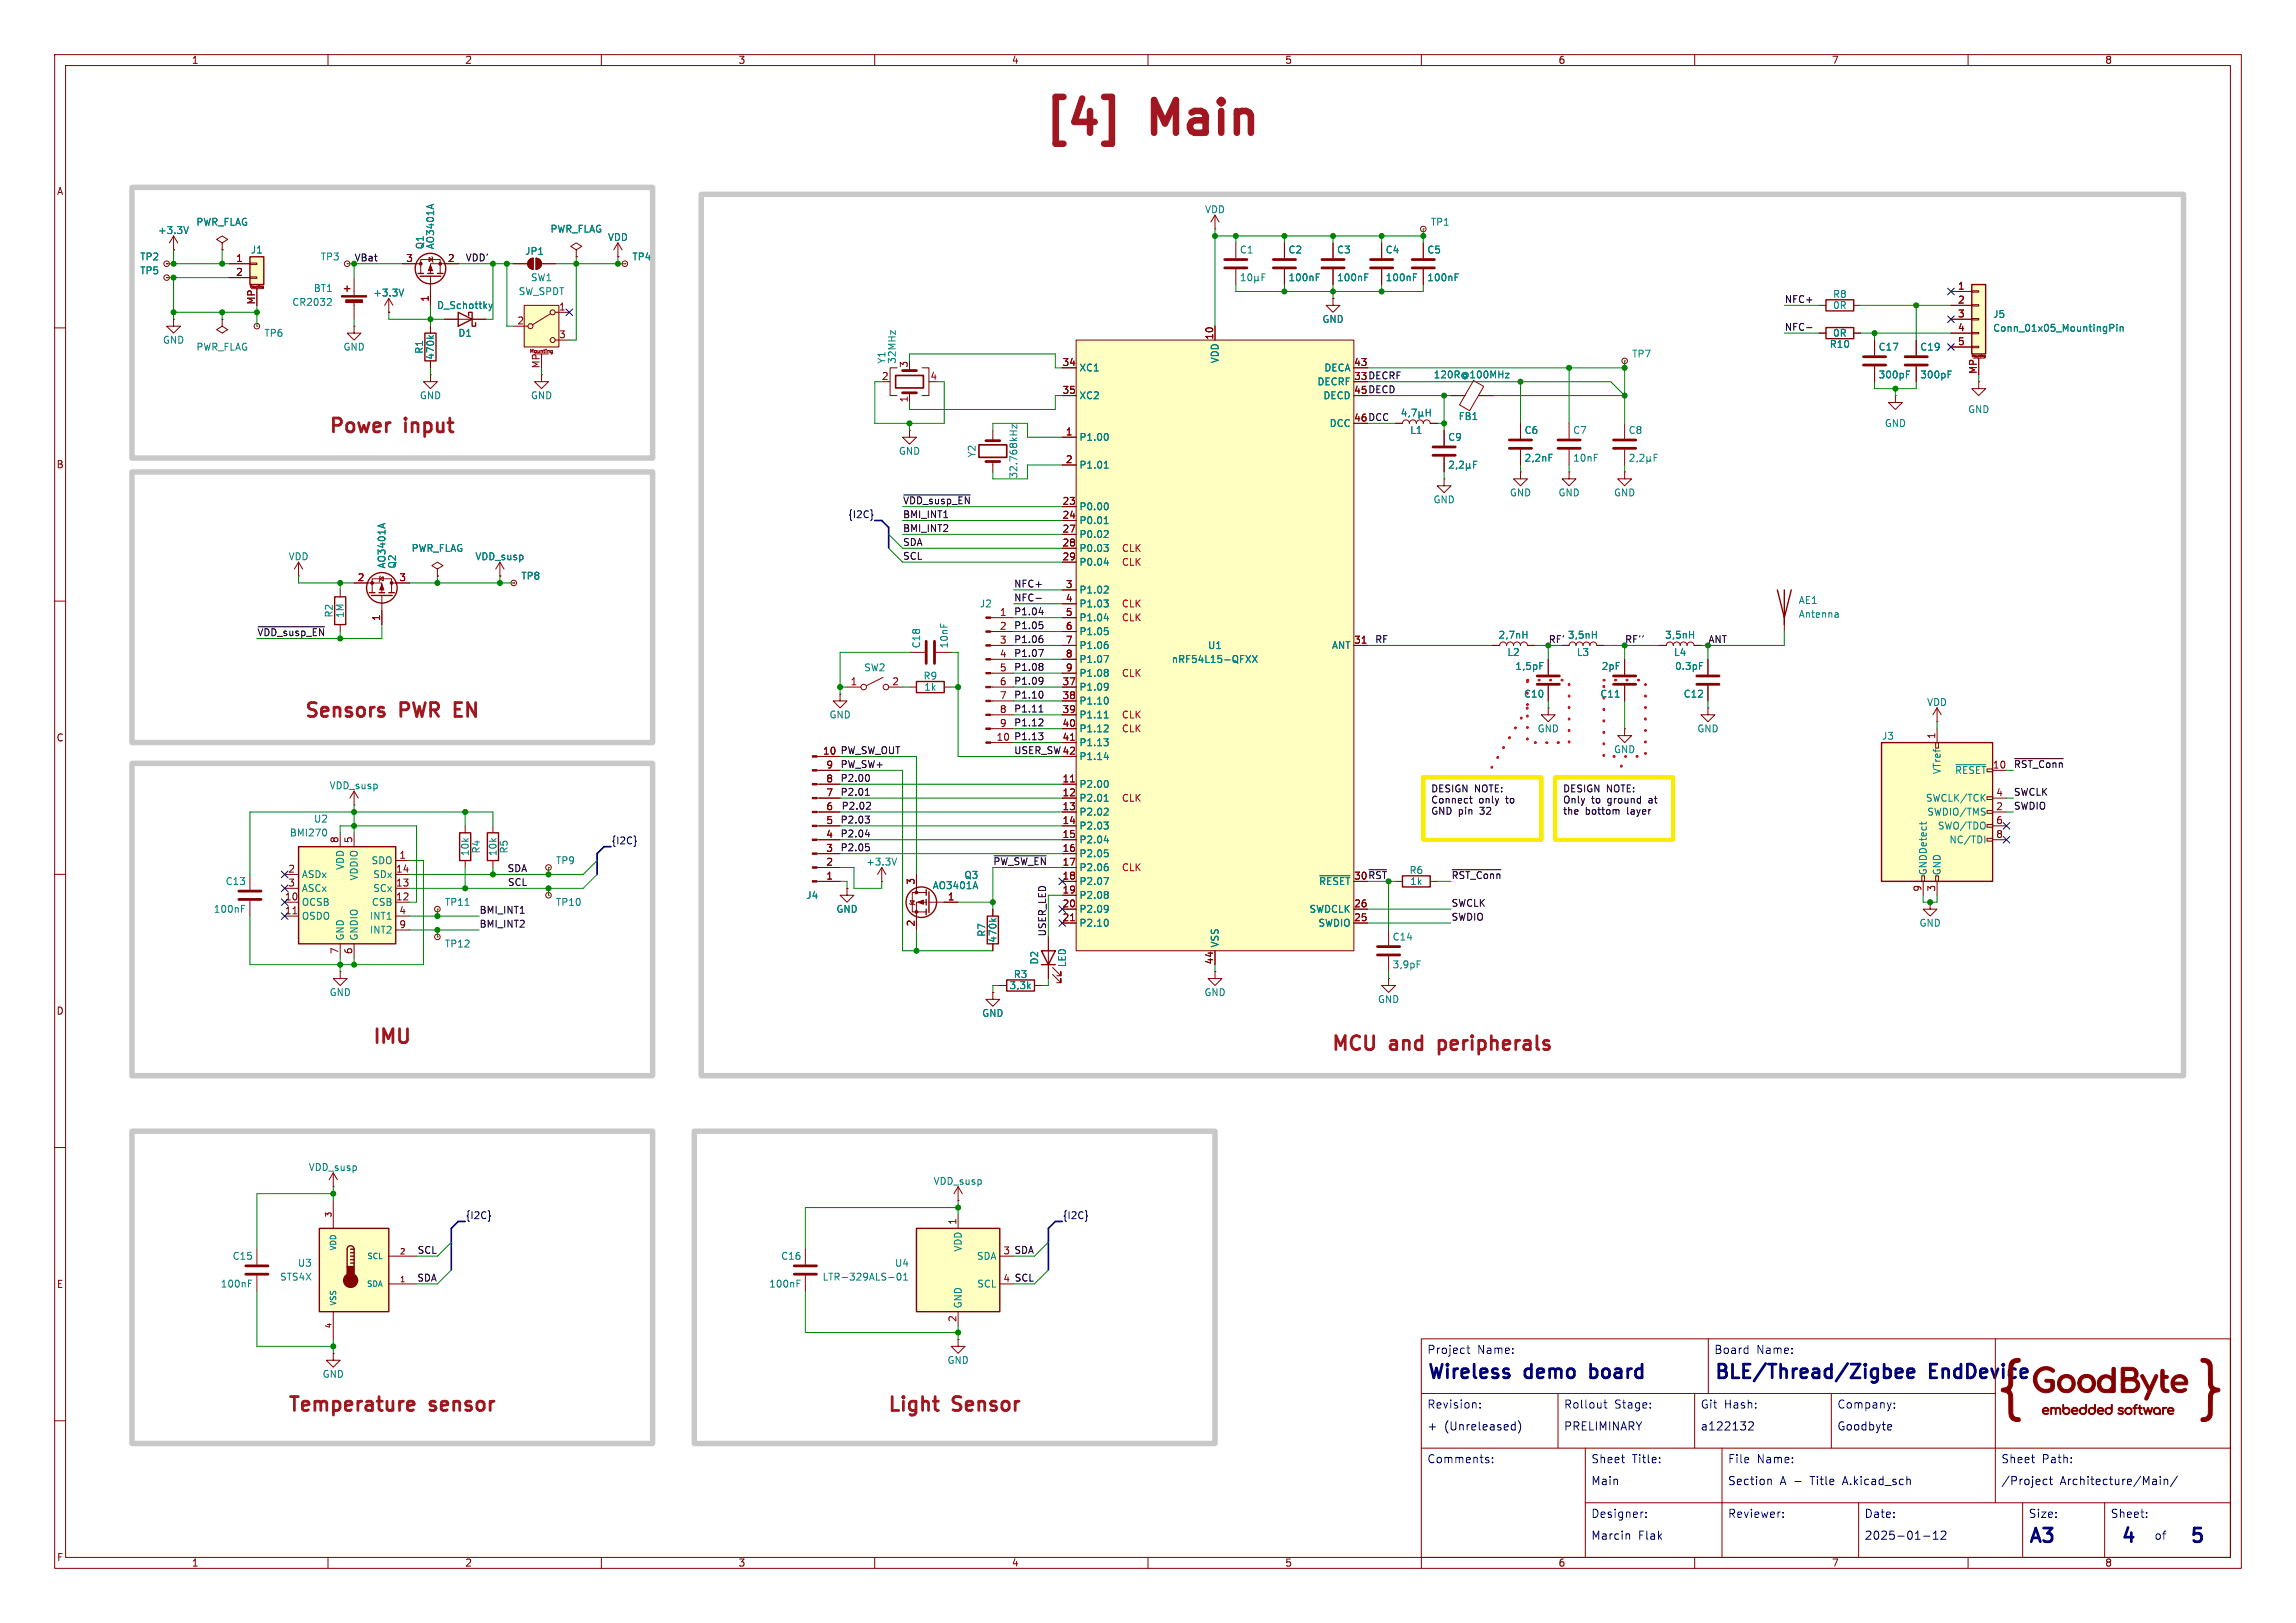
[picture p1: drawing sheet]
<svg xmlns="http://www.w3.org/2000/svg" width="420mm" height="297mm" viewBox="0 0 420 297" stroke-linecap="round" stroke-linejoin="round" font-family="sans-serif">
<defs><g id="words">
<g font-size="8.4" fill="#a21622">
<text x="190.2" y="26.4">[4]</text>
<text x="210.9" y="26.4">Main</text>
</g>
<g font-size="3.5" fill="#a21622">
<text x="59.9" y="79.4">Power</text>
<text x="74.1" y="79.4">input</text>
<text x="55.4" y="131.4">Sensors</text>
<text x="73.2" y="131.4">PWR</text>
<text x="84.2" y="131.4">EN</text>
<text x="67.9" y="191.1">IMU</text>
<text x="243.3" y="192.4">MCU</text>
<text x="254.3" y="192.4">and</text>
<text x="264.2" y="192.4">peripherals</text>
<text x="52.4" y="258.4">Temperature</text>
<text x="78.7" y="258.4">sensor</text>
<text x="162.1" y="258.4">Light</text>
<text x="174.3" y="258.4">Sensor</text>
</g>
<g font-size="3.5" fill="#00007f">
<text x="261" y="253">Wireless</text>
<text x="279.1" y="253">demo</text>
<text x="292" y="253">board</text>
<text x="313.5" y="253">BLE/Thread/Zigbee</text>
<text x="353.2" y="253">EndDevice</text>
<text x="371" y="283">A3</text>
<text x="387.7" y="283">4</text>
<text x="400.3" y="283">5</text>
</g>
<g font-size="2.1" fill="#00f">
<text x="261" y="248">Project</text>
<text x="270.2" y="248">Name:</text>
<text x="313.5" y="248">Board</text>
<text x="321.3" y="248">Name:</text>
<text x="261" y="258">Revision:</text>
<text x="286" y="258">Rollout</text>
<text x="295.3" y="258">Stage:</text>
<text x="311" y="258">Git</text>
<text x="315.4" y="258">Hash:</text>
<text x="336" y="258">Company:</text>
<text x="261" y="268">Comments:</text>
<text x="291" y="268">Sheet</text>
<text x="298.5" y="268">Title:</text>
<text x="316" y="268">File</text>
<text x="321.4" y="268">Name:</text>
<text x="366" y="268">Sheet</text>
<text x="373.5" y="268">Path:</text>
<text x="291" y="278">Designer:</text>
<text x="316" y="278">Reviewer:</text>
<text x="341" y="278">Date:</text>
<text x="371" y="278">Size:</text>
<text x="386" y="278">Sheet:</text>
<text x="394" y="282">of</text>
</g>
<g font-size="2.1" fill="#00007f">
<text x="261" y="262">+</text>
<text x="264.1" y="262">(Unreleased)</text>
<text x="286" y="262">PRELIMINARY</text>
<text x="311" y="262">a122132</text>
<text x="336" y="262">Goodbyte</text>
<text x="291" y="272">Main</text>
<text x="316" y="272">Section</text>
<text x="325.6" y="272">A -</text>
<text x="331.3" y="272">Title</text>
<text x="337.4" y="272">A.kicad_sch</text>
<text x="366" y="272">/Project</text>
<text x="376.8" y="272">Architecture/Main/</text>
<text x="291" y="282">Marcin</text>
<text x="299.6" y="282">Flak</text>
<text x="341" y="282">2025-01-12</text>
</g>
<g font-size="1.8" fill="#840000">
<text x="35" y="11.9">1</text>
<text x="85" y="11.9">2</text>
<text x="135" y="11.9">3</text>
<text x="185" y="11.9">4</text>
<text x="235" y="11.9">5</text>
<text x="285" y="11.9">6</text>
<text x="335" y="11.9">7</text>
<text x="385" y="11.9">8</text>
<text x="10.3" y="35.9">A</text>
<text x="43.1" y="48">1</text>
<text x="43.1" y="50.5">2</text>
<text x="74.2" y="48">3</text>
<text x="81.8" y="48">2</text>
<text x="358.1" y="53.1">1</text>
<text x="46.7" y="55.8" transform="rotate(-90 46.7 55.8)">MP</text>
<text x="78.5" y="55.3" transform="rotate(-90 78.5 55.3)">1</text>
<text x="94.5" y="59.4">2</text>
<text x="102.2" y="56.9">1</text>
<text x="358.1" y="55.6">2</text>
<text x="358.1" y="58.2">3</text>
<text x="102.2" y="62">3</text>
<text x="222" y="62.3" transform="rotate(-90 222 62.3)">10</text>
<text x="358.1" y="60.7">4</text>
<text x="358.1" y="63.2">5</text>
<text x="98.8" y="67.5" transform="rotate(-90 98.8 67.5)">MP</text>
<text x="161.2" y="69.6">2</text>
<text x="166.1" y="67.4" transform="rotate(-90 166.1 67.4)">3</text>
<text x="170.1" y="69.6">4</text>
<text x="194.3" y="67.1">34</text>
<text x="247.6" y="67.1">43</text>
<text x="247.6" y="69.6">33 DECRF</text>
<text x="247.6" y="69.6">33</text>
<text x="361.7" y="68.5" transform="rotate(-90 361.7 68.5)">MP</text>
<text x="166.1" y="73.7" transform="rotate(-90 166.1 73.7)">1</text>
<text x="194.3" y="72.1">35</text>
<text x="247.6" y="72.1">45 DECD</text>
<text x="247.6" y="77.2">46 DCC</text>
<text x="247.6" y="72.1">45</text>
<text x="247.6" y="77.2">46</text>
<text x="194.9" y="79.8">1</text>
<text x="10.3" y="85.9">B</text>
<text x="194.9" y="84.8">2</text>
<text x="194.3" y="92.5">23</text>
<text x="194.3" y="95">24</text>
<text x="194.3" y="97.5">27</text>
<text x="194.3" y="100.1">28</text>
<text x="65.3" y="106.4">2</text>
<text x="73" y="106.4">3</text>
<text x="194.3" y="102.6">29</text>
<text x="194.9" y="107.7">3</text>
<text x="69.6" y="113.7" transform="rotate(-90 69.6 113.7)">1</text>
<text x="182.8" y="112.8">1</text>
<text x="194.9" y="110.2">4</text>
<text x="194.9" y="112.8">5</text>
<text x="182.8" y="115.3">2</text>
<text x="182.8" y="117.9">3</text>
<text x="194.9" y="115.3">6</text>
<text x="194.9" y="117.9">7</text>
<text x="247.6" y="117.9">31</text>
<text x="155.5" y="125.5">1</text>
<text x="163.1" y="125.5">2</text>
<text x="182.8" y="120.4">4</text>
<text x="182.8" y="122.9">5</text>
<text x="182.8" y="125.5">6</text>
<text x="194.3" y="125.5">37</text>
<text x="194.9" y="120.4">8</text>
<text x="194.9" y="122.9">9</text>
<text x="182.8" y="128">7</text>
<text x="182.8" y="130.6">8</text>
<text x="194.3" y="128">38</text>
<text x="194.3" y="130.6">39</text>
<text x="10.3" y="135.9">C</text>
<text x="182.2" y="135.6">10</text>
<text x="182.8" y="133.1">9</text>
<text x="194.3" y="133.1">40</text>
<text x="194.3" y="135.6">41</text>
<text x="354.1" y="135.3" transform="rotate(-90 354.1 135.3)">1</text>
<text x="150.5" y="138.2">10</text>
<text x="151.1" y="143.3">8</text>
<text x="151.1" y="140.7">9</text>
<text x="194.3" y="143.3">11</text>
<text x="194.3" y="138.2">42</text>
<text x="364.4" y="140.7">10</text>
<text x="151.1" y="148.3">6</text>
<text x="151.1" y="145.8">7</text>
<text x="194.3" y="145.8">12</text>
<text x="194.3" y="148.3">13</text>
<text x="365.1" y="145.8">4</text>
<text x="365.1" y="148.3">2</text>
<text x="62" y="154.4" transform="rotate(-90 62 154.4)">8</text>
<text x="64.5" y="154.4" transform="rotate(-90 64.5 154.4)">5</text>
<text x="151.1" y="156">3</text>
<text x="151.1" y="153.4">4</text>
<text x="151.1" y="150.9">5</text>
<text x="194.3" y="150.9">14</text>
<text x="194.3" y="153.4">15</text>
<text x="194.3" y="156">16</text>
<text x="365.1" y="150.9">6</text>
<text x="365.1" y="153.4">8</text>
<text x="52.6" y="159.8">2</text>
<text x="72.3" y="159.8">14</text>
<text x="73" y="157.2">1</text>
<text x="151.1" y="161">1</text>
<text x="151.1" y="158.5">2</text>
<text x="167.4" y="162" transform="rotate(-90 167.4 162)">3</text>
<text x="194.3" y="161">18</text>
<text x="194.3" y="158.5">17</text>
<text x="247.6" y="161">30</text>
<text x="52" y="164.8">10</text>
<text x="52" y="167.4">11</text>
<text x="52.6" y="162.3">3</text>
<text x="72.3" y="162.3">13</text>
<text x="72.3" y="164.8">12</text>
<text x="73" y="167.4">4</text>
<text x="173.3" y="164.8">1</text>
<text x="194.3" y="163.6">19</text>
<text x="194.3" y="166.1">20</text>
<text x="247.6" y="166.1">26</text>
<text x="351.5" y="163.3" transform="rotate(-90 351.5 163.3)">9</text>
<text x="354.1" y="163.3" transform="rotate(-90 354.1 163.3)">3</text>
<text x="73" y="169.9">9</text>
<text x="167.4" y="169.6" transform="rotate(-90 167.4 169.6)">2</text>
<text x="194.3" y="168.7">21</text>
<text x="247.6" y="168.7">25</text>
<text x="62" y="174.7" transform="rotate(-90 62 174.7)">7</text>
<text x="64.5" y="174.7" transform="rotate(-90 64.5 174.7)">6</text>
<text x="222" y="176.6" transform="rotate(-90 222 176.6)">44</text>
<text x="10.3" y="185.9">D</text>
<text x="175" y="224.2" transform="rotate(-90 175 224.2)">1</text>
<text x="10.3" y="235.9">E</text>
<text x="175" y="242" transform="rotate(-90 175 242)">2</text>
<text x="10.3" y="285.9">F</text>
<text x="35" y="286.9">1</text>
<text x="85" y="286.9">2</text>
<text x="135" y="286.9">3</text>
<text x="185" y="286.9">4</text>
<text x="235" y="286.9">5</text>
<text x="285" y="286.9">6</text>
<text x="335" y="286.9">7</text>
<text x="385" y="286.9">8</text>
</g>
<g font-size="1.8" fill="#008484">
<text x="35.8" y="41.5">PWR_FLAG</text>
<text x="220.3" y="39.2">VDD</text>
<text x="261.6" y="41.5">TP1</text>
<text x="25.5" y="47.9">TP2</text>
<text x="28.8" y="43">+3.3V</text>
<text x="45.8" y="46.6">J1</text>
<text x="58.6" y="47.9">TP3</text>
<text x="77.7" y="45.7" transform="rotate(-90 77.7 45.7)">Q1</text>
<text x="79.6" y="45.7" transform="rotate(-90 79.6 45.7)">AO3401A</text>
<text x="96" y="46.8">JP1</text>
<text x="100.6" y="42.8">PWR_FLAG</text>
<text x="111.1" y="44.3">VDD</text>
<text x="115.6" y="47.9">TP4</text>
<text x="226.7" y="46.6">C1</text>
<text x="235.6" y="46.6">C2</text>
<text x="244.5" y="46.6">C3</text>
<text x="253.4" y="46.6">C4</text>
<text x="261" y="46.6">C5</text>
<text x="25.5" y="50.4">TP5</text>
<text x="57.3" y="53.6">BT1</text>
<text x="97" y="51.7">SW1</text>
<text x="235.6" y="51.7">100nF</text>
<text x="244.5" y="51.7">100nF</text>
<text x="253.4" y="51.7">100nF</text>
<text x="261" y="51.7">100nF</text>
<text x="53.4" y="56.2">CR2032</text>
<text x="68.2" y="54.5">+3.3V</text>
<text x="79.8" y="56.7">D_Schottky</text>
<text x="94.8" y="54.2">SW_SPDT</text>
<text x="241.8" y="59.3">GND</text>
<text x="335.2" y="54.7">R8</text>
<text x="335.2" y="56.7">0R</text>
<text x="364.5" y="58.4">J5</text>
<text x="29.7" y="63.1">GND</text>
<text x="35.8" y="64.4">PWR_FLAG</text>
<text x="48.3" y="61.8">TP6</text>
<text x="62.7" y="64.4">GND</text>
<text x="77.6" y="64.8" transform="rotate(-90 77.6 64.8)">R1</text>
<text x="79.6" y="65.9" transform="rotate(-90 79.6 65.9)">470k</text>
<text x="83.7" y="61.8">D1</text>
<text x="298.5" y="65.6">TP7</text>
<text x="334.6" y="63.9">R10</text>
<text x="335.2" y="61.8">0R</text>
<text x="343.5" y="64.4">C17</text>
<text x="351.2" y="64.4">C19</text>
<text x="364.5" y="60.9">Conn_01x05_MountingPin</text>
<text x="162.2" y="66.7" transform="rotate(-90 162.2 66.7)">Y1</text>
<text x="164.1" y="66.7" transform="rotate(-90 164.1 66.7)">32MHz</text>
<text x="197.4" y="68.2">XC1</text>
<text x="223.1" y="66.6" transform="rotate(-90 223.1 66.6)">VDD</text>
<text x="240.9" y="70.7">DECRF</text>
<text x="242.2" y="68.2">DECA</text>
<text x="262.2" y="69.4">120R@100MHz</text>
<text x="343.5" y="69.4">300pF</text>
<text x="351.2" y="69.4">300pF</text>
<text x="76.7" y="73.3">GND</text>
<text x="97" y="73.3">GND</text>
<text x="197.4" y="73.3">XC2</text>
<text x="242" y="73.3">DECD</text>
<text x="266.7" y="77.1">FB1</text>
<text x="359.9" y="75.8">GND</text>
<text x="164.3" y="83.4">GND</text>
<text x="178.7" y="83.8" transform="rotate(-90 178.7 83.8)">Y2</text>
<text x="197.4" y="80.9">P1.00</text>
<text x="243.1" y="78.3">DCC</text>
<text x="257.9" y="79.6">L1</text>
<text x="264.8" y="80.9">C9</text>
<text x="278.8" y="79.6">C6</text>
<text x="287.7" y="79.6">C7</text>
<text x="297.8" y="79.6">C8</text>
<text x="344.7" y="78.3">GND</text>
<text x="186.3" y="87.7" transform="rotate(-90 186.3 87.7)">32.768kHz</text>
<text x="197.4" y="86">P1.01</text>
<text x="278.8" y="84.7">2,2nF</text>
<text x="287.7" y="84.7">10nF</text>
<text x="197.4" y="93.6">P0.00</text>
<text x="262.1" y="92.3">GND</text>
<text x="276.1" y="91">GND</text>
<text x="285" y="91">GND</text>
<text x="295.1" y="91">GND</text>
<text x="75.2" y="101.2">PWR_FLAG</text>
<text x="197.4" y="96.1">P0.01</text>
<text x="197.4" y="98.7">P0.02</text>
<text x="197.4" y="101.2">P0.03</text>
<text x="52.7" y="102.7">VDD</text>
<text x="70.7" y="104.1" transform="rotate(-90 70.7 104.1)">AO3401A</text>
<text x="72.6" y="104.1" transform="rotate(-90 72.6 104.1)">Q2</text>
<text x="86.9" y="102.7">VDD_susp</text>
<text x="95.3" y="106.3">TP8</text>
<text x="197.4" y="103.7">P0.04</text>
<text x="61.1" y="113.1" transform="rotate(-90 61.1 113.1)">R2</text>
<text x="63.1" y="113.2" transform="rotate(-90 63.1 113.2)">1M</text>
<text x="179.1" y="111.4">J2</text>
<text x="197.4" y="108.8">P1.02</text>
<text x="197.4" y="111.4">P1.03</text>
<text x="197.4" y="113.9">P1.04</text>
<text x="328.9" y="110.7">AE1</text>
<text x="328.9" y="113.3">Antenna</text>
<text x="168.5" y="118.7" transform="rotate(-90 168.5 118.7)">C18</text>
<text x="173.6" y="118.7" transform="rotate(-90 173.6 118.7)">10nF</text>
<text x="197.4" y="116.4">P1.05</text>
<text x="197.4" y="119">P1.06</text>
<text x="220.9" y="119">U1</text>
<text x="243.6" y="119">ANT</text>
<text x="274" y="117.1">2,7nH</text>
<text x="286.7" y="117.1">3,5nH</text>
<text x="304.5" y="117.1">3,5nH</text>
<text x="158" y="123">SW2</text>
<text x="168.8" y="124.6">R9</text>
<text x="197.4" y="121.5">P1.07</text>
<text x="197.4" y="124.1">P1.08</text>
<text x="214.3" y="121.5">nRF54L15-QFXX</text>
<text x="275.6" y="120.2">L2</text>
<text x="277.1" y="122.8">1,5pF</text>
<text x="288.3" y="120.2">L3</text>
<text x="292.9" y="122.8">2pF</text>
<text x="306.1" y="120.2">L4</text>
<text x="306.3" y="122.8">0.3pF</text>
<text x="151.6" y="131.7">GND</text>
<text x="169" y="126.6">1k</text>
<text x="197.4" y="126.6">P1.09</text>
<text x="197.4" y="129.1">P1.10</text>
<text x="197.4" y="131.7">P1.11</text>
<text x="278.7" y="127.9">C10</text>
<text x="292.6" y="127.9">C11</text>
<text x="307.9" y="127.9">C12</text>
<text x="352.4" y="129.4">VDD</text>
<text x="197.4" y="134.2">P1.12</text>
<text x="197.4" y="136.8">P1.13</text>
<text x="281.2" y="134.2">GND</text>
<text x="310.4" y="134.2">GND</text>
<text x="344.2" y="135.6">J3</text>
<text x="197.4" y="139.3">P1.14</text>
<text x="295.1" y="138">GND</text>
<text x="355.2" y="141.8" transform="rotate(-90 355.2 141.8)">VTref</text>
<text x="357.5" y="141.8">~{RESET}</text>
<text x="60.2" y="144.6">VDD_susp</text>
<text x="197.4" y="144.4">P2.00</text>
<text x="197.4" y="146.9">P2.01</text>
<text x="197.4" y="149.5">P2.02</text>
<text x="352.2" y="146.9">SWCLK/TCK</text>
<text x="352.4" y="149.5">SWDIO/TMS</text>
<text x="52.9" y="153.3">BMI270</text>
<text x="57.3" y="150.7">U2</text>
<text x="197.4" y="152">P2.03</text>
<text x="197.4" y="154.5">P2.04</text>
<text x="354.4" y="152">SWO/TDO</text>
<text x="356.5" y="154.5">NC/TDI</text>
<text x="55.1" y="160.9">ASDx</text>
<text x="63.1" y="159.3" transform="rotate(-90 63.1 159.3)">VDD</text>
<text x="65.6" y="161.2" transform="rotate(-90 65.6 161.2)">VDDIO</text>
<text x="67.9" y="158.3">SDO</text>
<text x="68.2" y="160.9">SDx</text>
<text x="86" y="156.8" transform="rotate(-90 86 156.8)">10k</text>
<text x="88" y="156.3" transform="rotate(-90 88 156.3)">R4</text>
<text x="91" y="156.8" transform="rotate(-90 91 156.8)">10k</text>
<text x="93.1" y="156.3" transform="rotate(-90 93.1 156.3)">R5</text>
<text x="101.6" y="158.3">TP9</text>
<text x="158.3" y="158.6">+3.3V</text>
<text x="176.3" y="161">Q3</text>
<text x="197.4" y="157.1">P2.05</text>
<text x="197.4" y="159.6">P2.06</text>
<text x="257.7" y="160.1">R6</text>
<text x="352.7" y="160.3" transform="rotate(-90 352.7 160.3)">GNDDetect</text>
<text x="355.2" y="160.3" transform="rotate(-90 355.2 160.3)">GND</text>
<text x="39" y="167.2">100nF</text>
<text x="41.2" y="162.2">C13</text>
<text x="55.1" y="163.4">ASCx</text>
<text x="55.1" y="166">OCSB</text>
<text x="67.9" y="166">CSB</text>
<text x="68.2" y="163.4">SCx</text>
<text x="81.3" y="166">TP11</text>
<text x="101.6" y="166">TP10</text>
<text x="147.4" y="164.7">J4</text>
<text x="152.9" y="167.2">GND</text>
<text x="170.5" y="162.9">AO3401A</text>
<text x="197.4" y="162.2">P2.07</text>
<text x="197.4" y="164.7">P2.08</text>
<text x="197.4" y="167.2">P2.09</text>
<text x="239.4" y="167.2">SWDCLK</text>
<text x="241.2" y="162.2">~{RESET}</text>
<text x="257.9" y="162.2">1k</text>
<text x="55.1" y="168.5">OSDO</text>
<text x="63.1" y="172.2" transform="rotate(-90 63.1 172.2)">GND</text>
<text x="65.6" y="172.2" transform="rotate(-90 65.6 172.2)">GNDIO</text>
<text x="67.6" y="168.5">INT1</text>
<text x="67.6" y="171">INT2</text>
<text x="81.3" y="173.6">TP12</text>
<text x="180.4" y="171.5" transform="rotate(-90 180.4 171.5)">R7</text>
<text x="182.5" y="172.6" transform="rotate(-90 182.5 172.6)">470k</text>
<text x="197.4" y="169.8">P2.10</text>
<text x="223.1" y="173.5" transform="rotate(-90 223.1 173.5)">VSS</text>
<text x="241.1" y="169.8">SWDIO</text>
<text x="254.6" y="172.3">C14</text>
<text x="351" y="169.8">GND</text>
<text x="185.3" y="179.2">R3</text>
<text x="190.1" y="176.6" transform="rotate(-90 190.1 176.6)">D2</text>
<text x="195.2" y="177.1" transform="rotate(-90 195.2 177.1)">LED</text>
<text x="254.6" y="177.4">3,9pF</text>
<text x="60.2" y="182.5">GND</text>
<text x="184.6" y="181.2">3,3k</text>
<text x="220.2" y="182.5">GND</text>
<text x="252" y="183.7">GND</text>
<text x="179.6" y="186.3">GND</text>
<text x="56.4" y="214.5">VDD_susp</text>
<text x="170.7" y="217">VDD_susp</text>
<text x="42.5" y="230.7">C15</text>
<text x="54.4" y="232">U3</text>
<text x="142.8" y="230.7">C16</text>
<text x="163.6" y="232">U4</text>
<text x="176.1" y="229.1" transform="rotate(-90 176.1 229.1)">VDD</text>
<text x="178.6" y="230.7">SDA</text>
<text x="40.3" y="235.8">100nF</text>
<text x="51.1" y="234.5">STS4X</text>
<text x="140.6" y="235.8">100nF</text>
<text x="150.4" y="234.5">LTR-329ALS-01</text>
<text x="176.1" y="239.5" transform="rotate(-90 176.1 239.5)">GND</text>
<text x="178.7" y="235.8">SCL</text>
<text x="173.2" y="249.8">GND</text>
<text x="58.9" y="252.3">GND</text>
</g>
<g font-size="1.8">
<text x="64.8" y="47.9">VBat</text>
<text x="85.1" y="47.9">VDD'</text>
<text x="326.4" y="55.5">NFC+</text>
<text x="326.4" y="60.6">NFC-</text>
<text x="165.1" y="92.4">~{VDD_susp_EN}</text>
<text x="165.1" y="94.9">BMI_INT1</text>
<text x="165.1" y="97.4">BMI_INT2</text>
<text x="165.1" y="100">SDA</text>
<text x="165.1" y="102.5">SCL</text>
<text x="185.4" y="107.6">NFC+</text>
<text x="185.4" y="112.7">P1.04</text>
<text x="185.4" y="110.1">NFC-</text>
<text x="47" y="116.5">~{VDD_susp_EN}</text>
<text x="185.4" y="117.8">P1.06</text>
<text x="185.4" y="115.2">P1.05</text>
<text x="251.5" y="117.8">RF</text>
<text x="297.2" y="117.8">RF''</text>
<text x="312.4" y="117.8">ANT</text>
<text x="185.4" y="120.3">P1.07</text>
<text x="185.4" y="122.8">P1.08</text>
<text x="185.4" y="125.4">P1.09</text>
<text x="185.4" y="127.9">P1.10</text>
<text x="185.4" y="130.5">P1.11</text>
<text x="185.4" y="133">P1.12</text>
<text x="185.4" y="135.5">P1.13</text>
<text x="153.7" y="143.2">P2.00</text>
<text x="153.7" y="140.6">PW_SW+</text>
<text x="153.7" y="138.1">PW_SW_OUT</text>
<text x="185.4" y="138.1">USER_SW42</text>
<text x="368.3" y="140.6">~{RST_Conn}</text>
<text x="153.7" y="145.7">P2.01</text>
<text x="153.9" y="148.2">P2.02</text>
<text x="261.7" y="145.3">DESIGN NOTE:</text>
<text x="261.7" y="147.4">Connect</text>
<text x="261.7" y="149.4">GND pin</text>
<text x="270.5" y="147.4">only</text>
<text x="270.8" y="149.4">32</text>
<text x="275.6" y="147.4">to</text>
<text x="285.8" y="145.3">DESIGN NOTE:</text>
<text x="285.8" y="147.4">Only</text>
<text x="285.8" y="149.4">the</text>
<text x="290" y="149.4">bottom</text>
<text x="291.1" y="147.4">to</text>
<text x="294.2" y="147.4">ground</text>
<text x="297.7" y="149.4">layer</text>
<text x="301.9" y="147.4">at</text>
<text x="368.3" y="148.2">SWDIO</text>
<text x="368.3" y="145.7">SWCLK</text>
<text x="153.7" y="153.3">P2.04</text>
<text x="153.7" y="155.9">P2.05</text>
<text x="153.7" y="150.8">P2.03</text>
<text x="92.7" y="159.7">SDA</text>
<text x="181.6" y="158.4">~{PW_SW_EN} 17</text>
<text x="265.4" y="160.9">~{RST_Conn}</text>
<text x="87.6" y="167.3">BMI_INT1</text>
<text x="92.8" y="162.2">SCL</text>
<text x="265.4" y="166">SWCLK</text>
<text x="87.6" y="169.8">BMI_INT2</text>
<text x="191.4" y="171.4" transform="rotate(-90 191.4 171.4)">USER_LED</text>
<text x="265.4" y="168.6">SWDIO</text>
<text x="76.3" y="229.5">SCL</text>
<text x="183.4" y="229.6">3 SDA</text>
<text x="76.2" y="234.6">SDA</text>
<text x="183.4" y="234.7">4 SCL</text>
</g>
<g font-size="1.8" fill="#000084">
<text x="155" y="94.9">{I2C}</text>
<text x="111.8" y="154.6">{I2C}</text>
<text x="85.1" y="223.2">{I2C}</text>
<text x="194.3" y="223.2">{I2C}</text>
</g>
<g font-size="1.8" fill="#f00">
<text x="205.1" y="101.2">CLK</text>
<text x="205.1" y="103.7">CLK</text>
<text x="205.1" y="111.4">CLK</text>
<text x="205.1" y="113.9">CLK</text>
<text x="205.1" y="124.1">CLK</text>
<text x="205.1" y="131.7">CLK</text>
<text x="205.1" y="134.2">CLK</text>
<text x="205.1" y="146.9">CLK</text>
<text x="205.1" y="159.6">CLK</text>
</g>
<g font-size="1.8" fill="#008400">
<text x="283.2" y="117.8">RF'</text>
<text x="247.6" y="161">30 ~{RST}</text>
</g>
<g font-size="1.4" fill="#840000">
<text x="60.7" y="222.9" transform="rotate(-90 60.7 222.9)">3</text>
<text x="73" y="229.6">2</text>
<text x="73" y="234.7">1</text>
<text x="60.7" y="243.2" transform="rotate(-90 60.7 243.2)">4</text>
</g>
<g font-size="1.4" fill="#008484">
<text x="61.7" y="229" transform="rotate(-90 61.7 229)">VDD</text>
<text x="67" y="230.6">SCL</text>
<text x="61.7" y="239" transform="rotate(-90 61.7 239)">VSS</text>
<text x="67" y="235.7">SDA</text>
</g>
<text font-size=".9" fill="#840000" x="96.8" y="64.8">Mounting</text>
<g font-size=".5" fill="#840000">
<text x="45.6" y="52.8">Mounting</text>
<text x="360.6" y="65.5">Mounting</text>
</g>
</g></defs>
<g fill="none" stroke="#840000" stroke-width=".18">
<path d="M10 10h400v277h-400zM12 12h396v273h-396zM60 10v2M110 10v2M160 10v2M210 10v2M260 10v2M310 10v2M360 10v2M10 60h2M10 110h2M80 104.1l1-.6-1-.6-1 .6 1 .6v1.3"/>
<path d="M80 105.4h.1M91.4 105.4h.1M91.4 102.9l-.7 1.2M91.4 102.9l.8 1.2M91.4 102.9v2.5M10 160h2M62.2 177.8v1.3h-1.2l1.2 1.2 1.3-1.2h-1.3M62.2 177.8h.1M80 166.4h.1M181.6 181.6v1.3h1.3l-1.3 1.3-1.3-1.3h1.3M181.6 181.6h.1M10 210h2"/>
<path d="M260 245h148v40h-148zM260 255h105M285 255v10M310 255v10M312.5 245v10M335 255v10M365 245v30M10 260h2M260 265h148M290 275h118M290 265v20M315 265v20"/>
<path d="M340 275v10M370 275v10M385 275v10M60 285v2M110 285v2M160 285v2M210 285v2M260 285v2M310 285v2M360 285v2"/>
<circle cx="80" cy="166.4" r=".51"/>
</g>
<g fill="none" stroke="#00f" stroke-width=".18">
<path d="M268.3 246.7h.6M268.5 246.2v1.3l.4 .2M270.7 257.5v.2M270.7 256.8v.1M293.4 256.7h.5M293.6 256.2v1.3l.3 .2M301.9 257.5v.2M301.9 256.8v.1M319.6 246.7l.1 .1M319.7 246.2v1.5M319.7 247.6l-.1 .1M346.5 257.5v.2"/>
<path d="M346.5 256.8v.1M272.2 267.2l.2 .2-.2 .3M272.2 266.7l.1 .1M273 267.5v.2M273 266.8v.1M296.6 266.7h.6M297 267.7h.2M300.4 276.7h.2M301.1 277.5v.2M301.1 276.8v.1M303.6 267.5v.2M303.6 266.8v.1"/>
<path d="M326.2 277.5v.2M326.2 276.8v.1M371.6 266.7h.6M372 267.7h.2M378.9 267.5v.2M378.9 266.8v.1M392.7 277.5v.2M392.7 276.8v.1"/>
</g>
<g fill="none" stroke="#00007f" stroke-width=".18">
<path d="M277.7 260a1.72 1.72 0 0 1 0 2.3M276.7 260.7l.5 .1M277.2 260.2v1.5M277.2 261.6l-.5 .1M319.9 260.3l.5-.1 .3 .1v.3l-.9 1.1h.9M323.4 270.8h.5l.1 .9M345.5 260.7l.4 .1 .1 .2-.7 .2M345.9 261.6l-.4 .1M349.2 270.7l.2 .2v.8M373.7 271.4l.3 .3 .4-.1M374.4 270.8l-.4-.1-.3 .3M374.9 270.7h.5"/>
<path d="M375.1 270.2v1.3l.3 .2M394.4 270.8v.9M394.4 271.6l-.1 .1M394.4 271l-.1 .1M395.2 270.2v.1M395.2 270.7v1M395.9 270.8l.2-.1 .3 .1 .1 .9M395.9 270.7v1M398.3 270.1l-1.3 1.9M297.7 280.7h.2l.2 .2v.8M351.9 281.1h1.1M353.7 281.7h.8"/>
<path d="M353.7 280.6l.4-.4v1.5M355.1 280.3l.6-.1 .2 .1v.3l-.9 1.1h.9"/>
</g>
<path d="M291 249.6v2.5M291 252l.2 .1M291.2 250.5l-.2 .1M346.8 251.3l1.2-.2-.1-.5-.7-.1-.4 .3v1l.1 .2 .3 .1 .7-.1M348.9 251.3l1.2-.2-.1-.5-.7-.1-.4 .3v1l.2 .2 .2 .1 .7-.1" fill="none" stroke="#00007f" stroke-width=".5"/>
<g fill="#840000" stroke="#840000" stroke-width=".18">
<path d="M367.9 249.1a1.08 1.08 0 0 1 1.6-.3 .54 .54 0 0 1-.7 .5 1.15 1.15 0 0 0-.6 1.5v1.4a2.93 2.93 0 0 1-.5 2.2 3.1 3.1 0 0 1 .5 2.5v1.8a1.45 1.45 0 0 0 1.3 .9 .41 .41 0 0 1-.1 .5 .41 .41 0 0 1-.5 0 1.6 1.6 0 0 1-1.4-2v-1.8a1.18 1.18 0 0 0-1.2-1.6 .41 .41 0 0 1-.1-.6 .41 .41 0 0 1 .5-.1 1.15 1.15 0 0 0 .8-1.5v-2a2.02 2.02 0 0 1 .4-1.4z"/>
<path d="M402.7 248.7a1.65 1.65 0 0 1 2 2v1.6a1.28 1.28 0 0 0 .9 1.7 .4 .4 0 0 1 .5 .5 .4 .4 0 0 1-.6 .2 1.32 1.32 0 0 0-.8 1.8v1.9a1.45 1.45 0 0 1-2.1 1.6 .5 .5 0 0 1 .2-.5 .5 .5 0 0 1 .5-.1 1.19 1.19 0 0 0 .7-1.5v-1.9a2.12 2.12 0 0 1 .4-1.6v-.1a3.5 3.5 0 0 1-.4-2.6v-.7a1.24 1.24 0 0 0-.9-1.7 .38 .38 0 0 1-.5-.2 .38 .38 0 0 1 .1-.4z"/>
<path d="M373.8 257.7a.6 .6 0 0 1 .7-.1 .6 .6 0 0 1 .3 .6l-.9 .1a.48 .48 0 0 0 .3 .4 .48 .48 0 0 0 .5-.1 .61 .61 0 0 1-.8 .2 .61 .61 0 0 1-.3-.7h1a.44 .44 0 0 0-.4-.4 .44 .44 0 0 0-.4 .4h-.2z"/>
<path d="M377.3 257h.2v.8a.67 .67 0 0 1 1.1 0 .67 .67 0 0 1-.4 1 .67 .67 0 0 1-.9-.6h.2a.49 .49 0 0 0 .7 .4 .49 .49 0 0 0 .1-.8 .49 .49 0 0 0-.8 .3v.1h-.2z"/>
<path d="M379.1 257.7a.6 .6 0 0 1 .7-.1 .6 .6 0 0 1 .3 .6l-.9 .1a.48 .48 0 0 0 .3 .4 .48 .48 0 0 0 .5-.1 .61 .61 0 0 1-.8 .2 .61 .61 0 0 1-.3-.7h1.1a.44 .44 0 0 0-.5-.4 .44 .44 0 0 0-.4 .4h-.2z"/>
<path d="M380.5 257.8a.66 .66 0 0 1 1 0l.1-.8h.1v.7a.78 .78 0 0 1-.2 .9 .78 .78 0 0 1-.9 .2l-.2-.4v-.2h.1a.49 .49 0 0 0 .8 .4 .49 .49 0 0 0 0-.8 .49 .49 0 0 0-.8 .3v.1h-.1z"/>
<path d="M382.1 257.8a.66 .66 0 0 1 1 0l.1-.8h.1v.7a.78 .78 0 0 1-.1 .9 .78 .78 0 0 1-.9 .2l-.3-.4v-.2h.2a.49 .49 0 0 0 .7 .4 .49 .49 0 0 0 0-.8 .49 .49 0 0 0-.7 .3v.1h-.2z"/>
<path d="M383.8 257.7a.6 .6 0 0 1 .7-.1 .6 .6 0 0 1 .3 .6l-.9 .1a.48 .48 0 0 0 .3 .4 .48 .48 0 0 0 .5-.1 .61 .61 0 0 1-.8 .2 .61 .61 0 0 1-.3-.7h1.1a.44 .44 0 0 0-.4-.4 .44 .44 0 0 0-.5 .4h-.2z"/>
<path d="M385.2 257.8a.66 .66 0 0 1 1 0l.1-.8h.1v.7a.78 .78 0 0 1-.2 .9 .78 .78 0 0 1-.8 .2l-.3-.4v-.2h.1a.49 .49 0 0 0 .8 .4 .49 .49 0 0 0 0-.8 .49 .49 0 0 0-.8 .3v.1h-.1z"/>
<path d="M387.6 257.7a.44 .44 0 0 1 .4-.2 .44 .44 0 0 1 .3 .4l-.5-.2a.19 .19 0 0 0-.2 .2 .19 .19 0 0 0 .3 .2 .44 .44 0 0 1 .5 .5 .44 .44 0 0 1-.8 .2l-.2-.2 .4 .1a.27 .27 0 0 0 .3 0 .27 .27 0 0 0 .1-.3l-.2-.1a.39 .39 0 0 1-.5-.2 .39 .39 0 0 1 .1-.4z"/>
<path d="M388.9 257.7a.68 .68 0 0 1 1 .1 .68 .68 0 0 1-.4 1 .68 .68 0 0 1-.8-.6h.2a.49 .49 0 0 0 .6 .5 .49 .49 0 0 0 .2-.9 .49 .49 0 0 0-.8 .3l-.2 .1z"/>
<path d="M394.1 257.7a.81 .81 0 0 1 1 .1 .81 .81 0 0 1 .1 1h-.1l-.1-.1a.66 .66 0 0 1-.7 .1 .66 .66 0 0 1-.4-.6h.2a.49 .49 0 0 0 .7 .4 .49 .49 0 0 0 0-.8 .49 .49 0 0 0-.7 .3v.1h-.2z"/>
<path d="M396.6 257.7a.6 .6 0 0 1 .7-.1 .6 .6 0 0 1 .4 .6l-1 .1a.48 .48 0 0 0 .3 .4 .48 .48 0 0 0 .6-.1 .61 .61 0 0 1-.8 .2 .61 .61 0 0 1-.3-.7h1a.44 .44 0 0 0-.4-.4 .44 .44 0 0 0-.4 .4h-.2z"/>
<path d="M375.1 257.6l.2 .1 .5-.2 .2 .2a.55 .55 0 0 1 .8-.1 .55 .55 0 0 1 .2 .8v.4h-.2a1.17 1.17 0 0 0-.3-1.1l-.3 .2-.1 .9h-.1a.92 .92 0 0 0-.3-1.1l-.4 .2v.9h-.1z"/>
<path d="M390.5 257.1l.4-.1 .1 .1a.4 .4 0 0 0-.4 .5l.3 .1h-.3v1.1h-.2v-1.1h-.3l.3-.1z"/>
<path d="M391.4 257.2h.1v.4l.4 .1h-.4v.4a.5 .5 0 0 0 .4 .7 .45 .45 0 0 1-.5-.1 .45 .45 0 0 1-.1-.6v-.4h-.2l.2-.1z"/>
<path d="M392.1 257.6h.1l.3 .9 .4-.9h.1l.3 .9 .3-.9h.1l-.3 1.2h-.2l-.3-.9-.3 .9h-.1z"/>
<path d="M395.6 257.6l.1 .1 .4-.2 .2 .1a.57 .57 0 0 0-.6 .8v.4h-.1z"/>
<path d="M391.6 251.6l.3-.1a3.9 3.9 0 0 1 1.1 1.9l.2 .4 .8-1.8a.36 .36 0 0 1 .3-.4 .36 .36 0 0 1 .4 .2 .36 .36 0 0 1-.1 .4l-1.6 3.6a.35 .35 0 0 1-.2 .4 .35 .35 0 0 1-.5-.3l.4-.8a.81 .81 0 0 0-.1-1.3l-1-1.8z"/>
<path d="M372.6 250.8a2.09 2.09 0 0 1 3.2 0l-.3 .3a1.77 1.77 0 0 0-2.9 .9 1.77 1.77 0 0 0 2.2 2.1 1 1 0 0 0 .2-1.2h-.5a.31 .31 0 0 1-.5-.2 .31 .31 0 0 1 .5-.3h.6a.64 .64 0 0 1 .6 .3 .64 .64 0 0 1 .1 .7 1.22 1.22 0 0 1-1.4 1.5 2.43 2.43 0 0 1-2.2-1.5 2.43 2.43 0 0 1 .4-2.6z"/>
<path d="M376.9 251.9a1.65 1.65 0 0 1 2.5 .4 1.65 1.65 0 0 1-.7 2.4 1.65 1.65 0 0 1-2.3-1.1v-.4h.6a1.08 1.08 0 0 0 1.2 1 1.08 1.08 0 0 0 .9-1.2 1.08 1.08 0 0 0-1.3-.9 1.04 1.04 0 0 0-.8 1.1h-.6a1.74 1.74 0 0 1 .5-1.3z"/>
<path d="M384 252.1a1.58 1.58 0 0 1 2.3 0v-1.2a.42 .42 0 0 1 0-.5 .42 .42 0 0 1 .5-.1l.1 .1v3.8a.51 .51 0 0 1-.1 .6 .51 .51 0 0 1-.6 0 2.12 2.12 0 0 1-2.4-.9l-.2-.7h.7a1.06 1.06 0 0 0 1.4 1 1.06 1.06 0 0 0 .4-1.7 1.02 1.02 0 0 0-1.2-.3 1.02 1.02 0 0 0-.6 1h-.7l.1-.5z"/>
<path d="M388.1 250.3l2-.1a1.17 1.17 0 0 1 1 .9 1.17 1.17 0 0 1-.5 1.2 1.36 1.36 0 0 1 .7 1.7 1.36 1.36 0 0 1-1.7 .8h-1.3l-.2-.1-.1-1.3h.6a.61 .61 0 0 0 .1 .7 .61 .61 0 0 0 .8 .2 .89 .89 0 0 0 1-.3 .89 .89 0 0 0 .1-1.1 2.23 2.23 0 0 0-1.9 0l-.1 .5h-.6v-2.2h.6v.4a.35 .35 0 0 0 .1 .5 .35 .35 0 0 0 .4 0 1.07 1.07 0 0 0 1.4-.5 .76 .76 0 0 0-.3-.8 .76 .76 0 0 0-.8 0h-.4a.27 .27 0 0 0-.3 0 .27 .27 0 0 0-.1 .4h-.6z"/>
<path d="M395.4 250.6a.42 .42 0 0 1 .5 .2 .42 .42 0 0 1 0 .5v.4h.3a.3 .3 0 0 1 .4 .3 .3 .3 0 0 1-.4 .2h-.3v1.1a.72 .72 0 0 0 .8 1 .37 .37 0 0 1 0 .5 .37 .37 0 0 1-.5 0 1.53 1.53 0 0 1-1-1.9l.1-2z"/>
<path d="M397.6 252a1.43 1.43 0 0 1 1.8-.3 1.43 1.43 0 0 1 .7 1.7h-2.3a1.16 1.16 0 0 0 1.9 .7h.1a.33 .33 0 0 1 .1 .4 .33 .33 0 0 1-.3 .2 1.67 1.67 0 0 1-1.8-.2 1.67 1.67 0 0 1-.6-1.6h2.1a.23 .23 0 0 0 .3 0 .23 .23 0 0 0-.1-.4 .98 .98 0 0 0-1-.4 .98 .98 0 0 0-.8 .8h-.5z"/>
<path d="M380.6 251.9a1.66 1.66 0 0 1 2.5 .3 1.66 1.66 0 0 1-.8 2.5 1.66 1.66 0 0 1-2.2-1.3v-.3h.6a1.07 1.07 0 0 0 1.5 1.1 1.07 1.07 0 0 0 .2-1.8 1.03 1.03 0 0 0-1.1-.3 1.03 1.03 0 0 0-.6 1h-.6l.1-.6z"/>
</g>
<path d="M85.1 165.7h.7" fill="none" stroke="#008484" stroke-width=".18"/>
<path d="M54.6 154.9h17.8v17.8h-17.8z" fill="#ffffc2"/>
<path d="M61.2 109.2h2v5.1h-2zM54.6 154.9h17.8v17.8h-17.8zM84.1 152.4h2v5.1h-2zM89.2 152.4h2v5.1h-2z" fill="none" stroke="#840000" stroke-width=".25"/>
<g fill="none" stroke="#840000" stroke-width=".18">
<path d="M30.5 50.8h.1M31.7 58.4v1.3h1.3l-1.3 1.3-1.2-1.3h1.2M31.7 58.4h.1M243.8 54.6v1.3h1.3l-1.3 1.3-1.2-1.3h1.2M243.8 54.6h.1M260.3 41.9h.1M78.7 68.6v1.3h1.3l-1.3 1.2-1.2-1.2h1.2M78.7 68.6h.1M297.2 86.4v1.2h1.2l-1.2 1.3-1.3-1.3h1.3M297.2 86.4h.1M54.6 105.4h.1M54.6 102.9l-.8 1.2"/>
<path d="M54.6 102.9l.8 1.2M54.6 102.9v2.5M62.2 108v1.2M62.2 114.3v1.3M62.2 152.4v2.5M64.8 147.3h.1M64.8 144.8v2.5M64.8 152.4v2.5M64.8 144.8l.7 1.3M64.8 144.8l-.8 1.3M72.4 157.5h2.5M85.1 151.1v1.3"/>
<path d="M85.1 157.5v1.3M90.2 151.1v1.3M90.2 157.5v1.3M100.3 158.8h.1M45.7 160v2.8M45.7 164.8v2.8M52.1 160h2.5M52.1 162.6h2.5M52.1 165.1h2.5M52.1 167.6h2.5M53.6 167.2h.7M62.2 172.7v2.6"/>
<path d="M64.8 172.7v2.6M72.4 160h2.5M72.4 162.6h2.5M72.4 165.1h2.5M72.4 167.6h2.5M72.4 170.2h2.5M80 171.5h.1M100.3 163.8h.1"/>
<circle cx="30.5" cy="50.8" r=".51"/>
<circle cx="260.3" cy="41.9" r=".51"/>
<circle cx="100.3" cy="158.8" r=".51"/>
<circle cx="80" cy="171.5" r=".51"/>
<circle cx="100.3" cy="163.8" r=".51"/>
</g>
<path d="M59.6 151.8l.1 .4-.1 .7M44.2 166.3h.4M44.2 165.7h.6" fill="none" stroke="#008484" stroke-width=".18"/>
<path d="M43.7 163.1h4.1M43.7 164.6h4.1" fill="none" stroke="#840000" stroke-width=".51"/>
<path d="M45.7 47h2.6v5.1h-2.6z" fill="#ffffc2"/>
<path d="M45.7 47h2.6v5.1h-2.6zM180.6 167.6h2v5.1h-2zM184.1 179.3h5.1v2.1h-5.1zM190.5 174h2.5l-1.2 2.5zM190.5 176.5h2.5" fill="none" stroke="#840000" stroke-width=".25"/>
<g fill="none" stroke="#840000" stroke-width=".18">
<path d="M41.9 48.3h3.8M41.9 50.8h3.8M45.7 48.1h1.3v.3h-1.3zM45.7 50.7h1.3v.2h-1.3zM46 52.8h2M47 52.8v3.1M48 52.7h.1M48 52.6h.1M48 52.4v.2M48 52.6h.2M48 52.4h.1M48 52.4h.2"/>
<path d="M48.2 52.7h-.1M48.2 52.4v.3M166.4 78.7v1.3h1.2l-1.2 1.3-1.3-1.3h1.3M166.4 78.7h.1M181.6 78.7v1.9M181.6 84.5v1.9M181.6 166.4v1.2M181.6 172.7v1.3M191.8 171.5v7.6M192.5 178.3l1.6 1.5v-.7v.7h-.8M192.5 177l1.6 1.6v-.8v.8h-.8M182.9 180.3h1.2"/>
<path d="M189.2 180.3h1.3"/>
</g>
<path d="M180.3 84.5h2.6M180.3 80.6h2.6" fill="none" stroke="#840000" stroke-width=".51"/>
<path d="M179.1 81.4h5v2.3h-5z" fill="none" stroke="#840000" stroke-width=".3"/>
<path d="M186 77.7v.7l-.8-.7v.7M181.3 168.1l.5 .5M182.2 168.1l-.5 .4" fill="none" stroke="#008484" stroke-width=".18"/>
<path d="M167.6 224.8h15.3v15.2h-15.3z" fill="#ffffc2"/>
<g fill="none" stroke="#840000" stroke-width=".25">
<path d="M76.5 50h1M76.8 50.5h3.8M78.2 50h1M80 50h1M83.8 57.2l2.6 1.2-2.6 1.3zM85.7 57.8v-.6h.7v2.5h.6v-.6M77.7 61h2.1v5h-2.1zM67.6 108.5h1M67.9 109h3.9M69.3 108.5h1.1M71.1 108.5h1M325.1 108l1.3 5 1.3-5"/>
<path d="M326.4 108v6.3M167.6 224.8h15.3v15.2h-15.3z"/>
<circle cx="78.7" cy="49.1" r="2.79"/>
<circle cx="69.8" cy="107.6" r="2.79"/>
</g>
<g fill="none" stroke="#840000" stroke-width=".18">
<path d="M30.5 48.3h.1M40.6 44.5l1.1-.7-1.1-.6-1 .6 1 .7v1.2M40.6 45.7h.1M73.7 48.3h3.3M77 50v-2.5h3.5v2.5M78.5 47.1l.6 .4-.6 .4zM78.7 50.5v5.4M78.7 59.7v1.3M79 47l.1 .1v.8l.1 .1M81.3 58.4h7.6M83.8 48.3h-5.1v1.7M94 48.3h2.5"/>
<path d="M96.8 47.5l.7-.3v2.1a1.02 1.02 0 0 1-.9-.7 1.02 1.02 0 0 1 .2-1.1zM98 47.2a1.02 1.02 0 0 1 1.1 1.1 1.02 1.02 0 0 1-1.1 1zM99.1 48.3h2.5M105.4 45.7l1-.6-1-.6-1 .6 1 .6v1.3M105.4 47h.1M113 47h.1M113 44.5l-.7 1.2M113 44.5l.8 1.2M113 44.5v2.5M114.3 48.3h.1M78.7 66v1.3M265.4 72.4h2.6"/>
<path d="M269.5 69.6l1.9 1.1-2.6 4.5-1.8-1.1zM270.5 72.4h2.5M342.9 62.2v2.8M342.9 67.1v2.8M64.8 106.7h5v1.8M68.1 108.5v-2.6h3.5v2.6M69.5 105.9l.6-.4v.8zM69.6 105.4l-.1 .1v.8l-.2 .1M69.8 109v5.3M71.6 106.7h3.3M94 106.7h.1M326.4 113v2.6"/>
<path d="M283.2 120.7v2.7M283.2 125.5v2.8M354.3 132.1h.1M354.3 129.5l-.7 1.3M354.3 129.5l.8 1.3M354.3 129.5v2.6M353.1 165.1v1.3h1.2l-1.2 1.2-1.3-1.2h1.3M353.1 165.1h.1M147.3 228.6v2.8M147.3 233.4v2.8M175.3 222.2v2.6M182.9 229.9h2.5"/>
<path d="M175.3 245.1v1.3h-1.3l1.3 1.2 1.2-1.2h-1.2M175.3 245.1h.1M175.3 240v2.6"/>
<circle cx="30.5" cy="48.3" r=".51"/>
<circle cx="114.3" cy="48.3" r=".51"/>
<circle cx="94" cy="106.7" r=".51"/>
</g>
<g fill="none" stroke="#008484" stroke-width=".18">
<path d="M79.3 37.4l-1.3 .4M89.4 55.6l.3 .9M89.7 56.5l-.3 .4M90 55.6l-.3 .9M78.5 61.4l.5 .5M79.3 61.4l-.5 .4M275.4 68.3h.6l-.6 .9h.6M348.7 68.5h.4M348.7 67.9h.6M70.4 95.8l-1.2 .4M336.1 112.1l.1 .2v.7M336.2 112.9l-.4 .1"/>
<path d="M336.2 112.4l-.4 .1M281.7 121.2h.6M145.8 234.3h.6M145.8 234.9h.4M162.6 233.8h.9M164.2 233.1l.2-.1a.68 .68 0 0 1 .4 .6 .68 .68 0 0 1-.4 .7l-.3-.5zM165.3 234.3h.7M165.3 233.4l.4-.4v1.3"/>
</g>
<path d="M340.9 65.3h4M340.9 66.8h4M281.2 125.2h4M281.2 123.7h4M145.3 231.6h4.1M145.3 233.2h4.1" fill="none" stroke="#840000" stroke-width=".51"/>
<g fill="#840000" stroke="#840000" stroke-width=".18">
<path d="M78.7 48.5l.4 1h-.7z"/>
<path d="M96.8 47.5l.7-.3v2.1a1.02 1.02 0 0 1-.9-.7 1.02 1.02 0 0 1 .2-1.1z"/>
<path d="M98 47.2a1.02 1.02 0 0 1 1.1 1.1 1.02 1.02 0 0 1-1.1 1z"/>
<path d="M69.8 106.9l.4 1.1h-.7z"/>
<circle cx="77" cy="48.3" r=".25"/>
<circle cx="80.5" cy="48.3" r=".25"/>
<circle cx="71.6" cy="106.7" r=".25"/>
<circle cx="68.1" cy="106.7" r=".25"/>
</g>
<path d="M344.2 135.9h20.3v25.4h-20.3z" fill="#ffffc2"/>
<path d="M334 59.9h5.1v2.1h-5.1zM334 54.9h5.1v2h-5.1zM344.2 135.9h20.3v25.4h-20.3z" fill="none" stroke="#840000" stroke-width=".25"/>
<g fill="none" stroke="#840000" stroke-width=".18">
<path d="M252.7 44.5v2.7M252.7 49.3v2.8M260.3 44.5v2.7M260.3 49.3v2.8M332.7 55.9h1.3M339.1 55.9h1.3M255.3 77.5h1.2a.64 .64 0 0 1 .7-.7 .64 .64 0 0 1 .6 .7 .64 .64 0 0 1 .6-.7 .64 .64 0 0 1 .7 .7 .64 .64 0 0 1 .6-.7 .64 .64 0 0 1 .6 .7 .64 .64 0 0 1 .7-.7 .64 .64 0 0 1 .6 .7h1.3M264.2 78.7v2.8M278.1 77.5v2.8M287 77.5v2.8M297.2 66h.1M297.2 77.5v2.8"/>
<path d="M332.7 61h1.3M339.1 61h1.3M346.7 72.4v1.3h1.3l-1.3 1.2-1.3-1.2h1.3M346.7 72.4h.1M361.9 69.9v1.2h1.3l-1.3 1.3-1.2-1.3h1.2M361.9 69.9h.1M264.2 87.6v1.3h1.2l-1.2 1.3-1.3-1.3h1.3M264.2 87.6h.1M264.2 83.6v2.8M278.1 86.4v1.2h1.3l-1.3 1.3-1.2-1.3h1.2M278.1 86.4h.1M278.1 82.3v2.8"/>
<path d="M287 86.4v1.2h1.3l-1.3 1.3-1.3-1.3h1.3M287 86.4h.1M287 82.3v2.8M297.2 82.3v2.8M303.5 118.1h1.3a.64 .64 0 0 1 .6-.6 .64 .64 0 0 1 .7 .6 .64 .64 0 0 1 .6-.6 .64 .64 0 0 1 .6 .6 .64 .64 0 0 1 .7-.6 .64 .64 0 0 1 .6 .6 .64 .64 0 0 1 .6-.6 .64 .64 0 0 1 .7 .6h1.2M283.2 129.5v1.3h1.3l-1.3 1.3-1.3-1.3h1.3M283.2 129.5h.1M297.2 133.4v1.2h1.2l-1.2 1.3-1.3-1.3h1.3M297.2 133.4h.1M312.4 129.5v1.3h1.3l-1.3 1.3-1.3-1.3h1.3M312.4 129.5h.1M312.4 120.7v2.7"/>
<path d="M312.4 125.5v2.8M354.1 135.9h.5v1h-.5zM354.3 133.4v2.5M363.5 145.8h1v.5h-1zM363.5 148.3h1v.5h-1zM363.5 150.9h1v.5h-1zM363.5 153.4h1v.5h-1zM364.5 141h2.5M364.5 146.1h2.5M364.5 148.6h2.5M364.5 151.1h2.5M364.5 153.7h2.5"/>
<path d="M222.2 177.8v1.3h1.3l-1.3 1.2-1.2-1.2h1.2M222.2 177.8h.1M351.5 160.3h.5v1h-.5zM351.8 161.3v2.5M354.1 160.3h.5v1h-.5zM354.3 161.3v2.5"/>
<circle cx="297.2" cy="66" r=".51"/>
</g>
<g fill="none" stroke="#008484" stroke-width=".18">
<path d="M258.6 50.7h.4M258.6 50.1h.6M266.2 50.7h.4M266.2 50.1h.6M256.8 74.8l-.3 .9h.8M257.1 75.3v.8M257.8 76.1l-.1 .2M258.2 74.9h.9l-.6 1.2M259.6 75.3v1.3M259.6 76l.1 .1h.3l.2-.1M260.2 76l.1 .1M260.2 75.3v.7"/>
<path d="M260.9 74.9v1.2M260.9 75.5h.7M261.6 74.9v1.2M265.1 84.5l.5-.1 .3 .4-.8 .9h.8M266.5 85.6l-.1 .3M267 84.5l.4-.1 .3 .4-.8 .9h.8M268.2 85.5l.2 .2h.3l.1-.2M268.2 84.8v1.3M268.8 85.5l.2 .2M268.8 84.8v.7M269.6 85h.4M270.2 84.4h-.6v1.3"/>
<path d="M283.4 83.1h.6M298.2 83.3l.5-.2 .2 .4-.8 .9h.8M299.5 84.3l-.1 .3M300 83.3l.5-.2 .2 .4-.8 .9h.8M301.3 84.2l.1 .2h.3l.2-.2M301.3 83.6v1.2M301.9 84.2l.1 .2M301.9 83.6v.6M302.6 83.7h.4M303.2 83.1h-.6v1.3M309.1 116.1h.7M309.8 115.5v1.3"/>
<path d="M310.9 121.2h.6M357.8 139.9h5.4M351.5 150.4v.5M352.4 150.4l-.1 .3M363.1 153v1.2"/>
</g>
<g fill="none" stroke="#840000" stroke-width=".51">
<path d="M250.7 47.5h4.1M250.7 49h4.1M258.3 47.5h4.1M258.3 49h4.1M262.1 81.8h4.1M262.1 83.3h4.1M276.1 80.5h4.1M276.1 82h4.1M285 80.5h4.1M285 82h4.1M295.1 80.5h4.1M295.1 82h4.1"/>
<path d="M310.4 125.2h4.1M310.4 123.7h4.1"/>
</g>
<path d="M196.8 62.2h50.8v111.8h-50.8z" fill="#ffffc2"/>
<g fill="none" stroke="#840000" stroke-width=".18">
<path d="M222.2 39.4v2.5M222.2 39.4l-.7 1.2M222.2 39.4l.8 1.2M31.7 45.7h.1M31.7 43.2l-.7 1.3M31.7 43.2l.8 1.3M31.7 43.2v2.5M222.2 41.9h.1M222.2 59.7v2.5M226.1 44.5v2.7M226.1 49.3v2.8M234.9 44.5v2.7"/>
<path d="M234.9 49.3v2.8M243.8 44.5v2.7M243.8 49.3v2.8M194.3 67.3h2.5M194.3 72.4h2.5M196.8 62.2h50.8v111.8h-50.8zM247.6 67.3h2.6M350.5 62.2v2.8M350.5 67.1v2.8M194.3 92.7h2.5M194.3 95.3h2.5M194.3 97.8h2.5"/>
<path d="M194.3 80h2.5M194.3 85.1h2.5M194.3 118.1h2.5M194.3 100.3h2.5M194.3 102.9h2.5M194.3 108h2.5M194.3 110.5h2.5M194.3 113h2.5M194.3 115.6h2.5M247.6 118.1h2.6M249.2 117.7h.7M273 118.1h1.3a.64 .64 0 0 1 .7-.6 .64 .64 0 0 1 .6 .6 .64 .64 0 0 1 .6-.6 .64 .64 0 0 1 .7 .6 .64 .64 0 0 1 .6-.6 .64 .64 0 0 1 .6 .6 .64 .64 0 0 1 .7-.6 .64 .64 0 0 1 .6 .6h1.3"/>
<path d="M194.3 120.7h2.5M194.3 123.2h2.5M194.3 125.7h2.5M194.3 128.3h2.5M194.3 130.8h2.5M194.3 133.4h2.5M194.3 135.9h2.5M194.3 138.4h2.5M195.8 135.5h.7M194.3 143.5h2.5M194.3 146.1h2.5M194.3 148.6h2.5"/>
<path d="M194.3 151.1h2.5M194.3 153.7h2.5M194.3 156.2h2.5M194.3 158.8h2.5M195.8 143.1h.7M194.3 168.9h2.5M194.3 161.3h2.5M194.3 163.8h2.5M194.3 166.4h2.5M195.8 168.5h.7M222.2 174v2.5M247.6 168.9h2.6"/>
<path d="M247.6 166.4h2.6M254 179.1v1.2h1.3l-1.3 1.3-1.3-1.3h1.3M254 179.1h.1M254 170.2v2.8M254 175v2.8M255.3 161.3h1.2M261.6 161.3h1.3"/>
</g>
<g fill="none" stroke="#008484" stroke-width=".18">
<path d="M34.5 41.5l-.5 1.2M227 51.4h.8M227 50.5l.4-.4v1.3M228.4 50.2l.2-.1a.68 .68 0 0 1 .4 .6 .68 .68 0 0 1-.4 .7 .84 .84 0 0 1-.2-1.2zM229.5 51.2l.2 .2h.3l.1-.2M229.5 50.5v1.3M230.1 51.2l.2 .2M230.1 50.5v.7M230.9 50.7h.4M231.5 50.1h-.6v1.3M240.8 50.7h.4M240.8 50.1h.6"/>
<path d="M249.7 50.7h.4M249.7 50.1h.6M202.4 79.3a.79 .79 0 0 1 0 1.3M356.3 68.5h.5M356.3 67.9h.7M201.9 99.6h.8l-.4 .5M202 95.8h.7M202 85.7h.7M202.2 84.6l.2-.2v1.3M202.2 94.7l.2-.1v1.2M202.4 92a.79 .79 0 0 1 0 1.3M202.5 97.1l.2 .2v.3l-.8 .8h.8"/>
<path d="M201.9 109.8h.8l-.4 .5M201.9 120h.9l-.6 1.2M202 103h.8M202 113.2h.8M202.1 114.9h.6M202.4 117.4h.2M202.5 100.1l.2 .3v.3l-.2 .2M202.5 107.3l.2 .2v.3l-.8 .7h.8M202.5 110.3l.2 .2v.3l-.2 .3M202.5 115.4l.2 .2v.3l-.2 .2M202.5 117.9l.2 .2v.3l-.2 .3M202.6 102.6v.8"/>
<path d="M202.6 112.8v.8M227.9 120l.9 1.2M228.8 120l-.9 1.2M229.1 120l.9 1.2M230 120l-.9 1.2M278.6 116.1h.7M279.3 115.5v1.3M201.9 135.2h.8l-.4 .5M202 131.4h.7M202 138.6h.8M202.2 130.3l.2-.2v1.3M202.4 127.6a.79 .79 0 0 1 0 1.2"/>
<path d="M202.5 122.5l.2 .2-.2 .3 .2 .3v.2l-.2 .3M202.5 125l.2 .3a.94 .94 0 0 1-.2 .9M202.5 132.7l.2 .2v.3l-.8 .7h.8M202.5 135.7l.2 .2v.3l-.2 .3M202.6 138.2v.8M202.7 125.6l-.2 .2M201.9 150.4h.8l-.4 .5M202 146.6h.7M202 153.8h.8M202.1 155.5h.6M202.2 145.5l.2-.1v1.2M202.4 158.1h.2"/>
<path d="M202.4 142.8a.79 .79 0 0 1 0 1.3M202.5 147.9l.2 .2v.3l-.8 .8h.8M202.5 150.9l.2 .3v.3l-.2 .2M202.5 156l.2 .2v.3l-.2 .3M202.5 158.5l.2 .3v.3l-.2 .2M202.6 153.4v.8M201.9 160.6h.9l-.6 1.3M202.4 168.2a.79 .79 0 0 1 0 1.3M202.5 163.1l.2 .3-.2 .3 .2 .2v.3l-.2 .2M202.5 165.7l.2 .2a.94 .94 0 0 1-.2 1M202.7 166.2l-.2 .3M241.4 160.2h5.5"/>
<path d="M259.2 175.8h.6"/>
</g>
<path d="M224 47.5h4.1M224 49h4.1M232.9 47.5h4.1M232.9 49h4.1M241.8 47.5h4.1M241.8 49h4.1M348.5 65.3h4.1M348.5 66.8h4.1M252 173.2h4M252 174.8h4" fill="none" stroke="#840000" stroke-width=".51"/>
<path d="M256.5 160.3h5.1v2h-5.1z" fill="none" stroke="#840000" stroke-width=".25"/>
<path d="M360.7 52.1h2.5v12.7h-2.5z" fill="#ffffc2"/>
<path d="M360.7 52.1h2.5v12.7h-2.5z" fill="none" stroke="#840000" stroke-width=".25"/>
<g fill="none" stroke="#840000" stroke-width=".18">
<path d="M356.9 53.3h3.8M356.9 55.9h3.8M356.9 58.4h3.8M360.7 53.2h1.2v.3h-1.2zM360.7 55.8h1.2v.2h-1.2zM360.7 58.3h1.2v.2h-1.2zM356.9 61h3.8M356.9 63.5h3.8M360.7 60.8h1.2v.3h-1.2zM360.7 63.4h1.2v.2h-1.2zM360.9 65.5h2.1M361.9 65.5v3.1"/>
<path d="M363 65.1v.2M363 65.1h.1M363 65.3h.1M363 65.1h.1v.3h-.1M363.1 65.3h-.1M285.7 118.1h1.3a.64 .64 0 0 1 .7-.6 .64 .64 0 0 1 .6 .6 .64 .64 0 0 1 .6-.6 .64 .64 0 0 1 .7 .6 .64 .64 0 0 1 .6-.6 .64 .64 0 0 1 .6 .6 .64 .64 0 0 1 .7-.6 .64 .64 0 0 1 .6 .6h1.3M297.2 120.7v2.7M297.2 125.5v2.8"/>
</g>
<path d="M387.2 59.4v.1M387.2 59.8v.8M387.8 59.8v.8M387.8 59.9l.2-.1h.3l.1 .8M385.9 60h.7l.1-.2-.1-.3-.7-.1v1.2M291.3 116.1h.7M292 115.5v1.3M295.5 127.6h.7" fill="none" stroke="#008484" stroke-width=".18"/>
<path d="M295.1 125.2h4.1M295.1 123.7h4.1" fill="none" stroke="#840000" stroke-width=".51"/>
<path d="M95.9 55.9h6.3v7.6h-6.3z" fill="#ffffc2"/>
<g fill="none" stroke="#840000" stroke-width=".18">
<path d="M40.6 58.4v1.3l-1 .6 1 .7 1.1-.7-1.1-.6M40.6 58.4h.1M94 59.7h2.5M95.9 55.9h6.3v7.6h-6.3zM100.7 57.4l-3.3 2M101.6 57.2h2.5M97.8 64.8h2.5M101 64.1v.5l-.2 .1M101 64.2h-.3l.1 .3h.2M101.6 62.2h2.5M162.6 69.9h.2M164.1 67.3h-1.3v5.1h1.3"/>
<path d="M166.4 71.9v1.8M168.7 67.3h1.2v5.1h-1.2M149.5 138.4h4.2M153.7 127v1.3h1.2l-1.2 1.2-1.3-1.2h1.3M153.7 127h.1M154.9 125.7h2.6M161.5 124l-3 1.5M162.6 125.7h2.5M149.5 158.8h4.2M149.5 156.2h4.2M149.5 153.7h4.2M149.5 151.1h4.2"/>
<path d="M149.5 148.6h4.2M149.5 146.1h4.2M149.5 143.5h4.2M149.5 141h4.2M161.3 158.8l-.8 1.2M161.3 158.8l.8 1.2M161.3 158.8v2.5M149.5 161.3h4.2M154.9 162.6v1.2h1.3l-1.3 1.3-1.2-1.3h1.2M154.9 162.6h.1M161.3 161.3h.1M175.3 219.7h.1"/>
<path d="M175.3 217.2l.7 1.2M175.3 217.2l-.8 1.2M175.3 217.2v2.5M61 247.6v1.3h-1.3l1.3 1.3 1.2-1.3h-1.2M61 247.6h.1"/>
<circle cx="97" cy="59.7" r=".46"/>
<circle cx="101.1" cy="57.2" r=".46"/>
<circle cx="101.1" cy="62.2" r=".46"/>
<circle cx="158" cy="125.7" r=".51"/>
<circle cx="162.1" cy="125.7" r=".51"/>
</g>
<path d="M164 157l-.4 1.3" fill="none" stroke="#008484" stroke-width=".18"/>
<g fill="#840000" stroke="#840000" stroke-width=".18">
<path d="M148.6 161.2h.9v.2h-.9z"/>
<path d="M148.6 158.6h.9v.3h-.9z"/>
<path d="M148.6 156.1h.9v.2h-.9z"/>
<path d="M148.6 153.5h.9v.3h-.9z"/>
<path d="M148.6 151h.9v.3h-.9z"/>
<path d="M148.6 148.5h.9v.2h-.9z"/>
<path d="M148.6 145.9h.9v.3h-.9z"/>
<path d="M148.6 143.4h.9v.2h-.9z"/>
<path d="M148.6 140.8h.9v.3h-.9z"/>
<path d="M148.6 138.3h.9v.3h-.9z"/>
</g>
<path d="M165.1 71.9h2.5M165.1 67.8h2.5" fill="none" stroke="#840000" stroke-width=".51"/>
<path d="M163.8 68.7h5.1v2.3h-5.1z" fill="none" stroke="#840000" stroke-width=".3"/>
<path d="M58.4 224.8h12.7v15.2h-12.7z" fill="#ffffc2"/>
<g fill="none" stroke="#840000" stroke-width=".25">
<path d="M63 52.8h1M63.5 52.3v1M167.6 124.7h5.1v2h-5.1zM169.4 162.8v1M169.4 164.6v1M169.4 166.4v1M169.9 163.2v3.8M58.4 224.8h12.7v15.2h-12.7zM64.1 228.6h.7M64.1 229.2h.7M64.1 229.9h.7M64.1 230.5h.7"/>
<path d="M64.1 231.1h.7M64.8 228.6a.64 .64 0 0 0-.7-.6 .64 .64 0 0 0-.6 .6v3.2M64.8 228.6v3.2"/>
<circle cx="168.5" cy="165.1" r="2.79"/>
</g>
<g fill="#840000" stroke="#840000" stroke-width=".25">
<path d="M63.5 231.8h1.3v1.9h-1.3z"/>
<circle cx="64.1" cy="234.3" r="1.27"/>
</g>
<g fill="none" stroke="#840000" stroke-width=".18">
<path d="M30.5 50.8h.1M30.5 48.3h.1M31.7 45.7h.1M40.6 45.7h.1M41.9 48.3h3.8M41.9 50.8h3.8M47 59.7h.1M47 52.8v3.1M63.5 48.3h.1M64.8 59.7v1.3h1.2l-1.2 1.2-1.3-1.2h1.3M64.8 59.7h.1M64.8 50.8v3.3"/>
<path d="M64.8 55.1v3.3M71.1 57.2h.1M71.1 54.6l-.7 1.3M71.1 54.6l.8 1.3M71.1 54.6v2.6M73.7 48.3h2.5M78.7 53.3v2.6M78.7 59.7v1.3M81.3 58.4h2.5M81.3 48.3h2.5M86.4 58.4h2.5M94 48.3h2.5"/>
<path d="M99.1 48.3h2.5M105.4 47h.1M113 47h.1M114.3 48.3h.1M222.2 59.7v2.5M234.9 44.5v2.7M234.9 49.3v2.8M243.8 54.6h.1M243.8 44.5v2.7M243.8 49.3v2.8M252.7 44.5v2.7M252.7 49.3v2.8"/>
<path d="M260.3 44.5v2.7M260.3 49.3v2.8M356.9 53.3h3.8M356.9 55.9h3.8M356.9 58.4h3.8M78.7 66v1.3M99.1 68.6v1.3h1.2l-1.2 1.2-1.3-1.2h1.3M99.1 68.6h.1M194.3 67.3h2.5M194.3 72.4h2.5M247.6 67.3h2.6M255.3 77.5h1.2"/>
<path d="M261.6 77.5h1.3M264.2 78.7v2.8M265.4 72.4h2.6M270.5 72.4h2.5M278.1 77.5v2.8M332.7 61h1.3M339.1 61h1.3M342.9 62.2v2.8M342.9 67.1v2.8M350.5 62.2v2.8M350.5 67.1v2.8M356.9 61h3.8"/>
<path d="M356.9 63.5h3.8M361.9 65.5v3.1M194.3 92.7h2.5M194.3 95.3h2.5M194.3 97.8h2.5M194.3 80h2.5M194.3 85.1h2.5M264.2 83.6v2.8M278.1 82.3v2.8M64.8 106.7h2.5M69.8 111.8v2.5M72.4 106.7h2.5"/>
<path d="M80 105.4h.1M91.4 105.4h.1M94 106.7h.1M166.4 119.4h2.8M171.2 119.4h2.8M181.2 113h4.2M181.2 115.6h4.2M181.2 118.1h4.2M194.3 113h2.5M194.3 115.6h2.5M194.3 118.1h2.5M194.3 100.3h2.5"/>
<path d="M194.3 102.9h2.5M194.3 108h2.5M194.3 110.5h2.5M247.6 118.1h2.6M249.2 117.7h.7M273 118.1h1.3M279.4 118.1h1.3M285.7 118.1h1.3M292.1 118.1h1.3M303.5 118.1h1.3M309.9 118.1h1.2M149.9 138.4h3.8"/>
<path d="M166.4 125.7h1.2M172.7 125.7h1.3M181.2 120.7h4.2M181.2 123.2h4.2M181.2 125.7h4.2M181.2 128.3h4.2M181.2 130.8h4.2M181.2 133.4h4.2M181.2 135.9h4.2M194.3 120.7h2.5M194.3 123.2h2.5M194.3 125.7h2.5"/>
<path d="M194.3 128.3h2.5M194.3 130.8h2.5M194.3 133.4h2.5M194.3 135.9h2.5M194.3 138.4h2.5M195.8 135.5h.7M283.2 120.7v2.7M283.2 125.5v2.8M297.2 120.7v2.7M297.2 125.5v2.8M312.4 120.7v2.7M312.4 125.5v2.8"/>
<path d="M149.9 143.5h3.8M149.9 146.1h3.8M149.9 148.6h3.8M149.9 151.1h3.8M149.9 153.7h3.8M149.9 156.2h3.8M149.9 158.8h3.8M149.9 141h3.8M194.3 143.5h2.5M194.3 146.1h2.5M194.3 148.6h2.5M194.3 151.1h2.5"/>
<path d="M194.3 153.7h2.5M194.3 156.2h2.5M194.3 158.8h2.5M195.8 143.1h.7M149.9 161.3h3.8M154.9 162.6h.1M166.4 165.4l.1 .1h.8l.1 .1M166.5 164.8h.8l-.4 .7zM167.6 160v3.3M169.4 163.3h-2.5v3.6h2.5M169.4 165.1h-1.8v5.1M169.9 165.1h5.4"/>
<path d="M181.6 166.4v1.2M181.6 172.7v1.3M191.8 171.5v2.5M191.8 176.5v2.6M194.3 168.9h2.5M194.3 161.3h2.5M194.3 163.8h2.5M194.3 166.4h2.5M195.8 168.5h.7M222.2 174v2.5M247.6 168.9h2.6M247.6 166.4h2.6"/>
<path d="M181.6 181.6h.1M182.9 180.3h1.2M189.2 180.3h1.3M61 217.2h.1M61 214.6v2.6M61 219.7v5.1M61 214.6l.7 1.3M61 214.6l-.8 1.3M47 228.6v2.8M47 233.4v2.8M71.1 229.9h5.1M71.1 234.9h5.1"/>
<path d="M61 240v5.1"/>
<circle cx="47" cy="59.7" r=".51"/>
<circle cx="63.5" cy="48.3" r=".51"/>
</g>
<path d="M169.4 117.3v4.1M170.9 117.3v4.1M45 231.6h4M45 233.2h4" fill="none" stroke="#840000" stroke-width=".51"/>
<g fill="none" stroke="#008484" stroke-width=".18">
<path d="M79.3 37.4l-1.3 .4M34.5 41.5l-.5 1.2M60.4 54.6l.2 .3-.1 .3-.7 .7h.8M73.8 52.9l-.4 1.3M89.4 55.6l.3 .9M89.7 56.5l-.3 .4M90 55.6l-.3 .9M240.8 50.7h.4M240.8 50.1h.6M249.7 50.7h.4M249.7 50.1h.6M258.6 50.7h.4"/>
<path d="M258.6 50.1h.6M266.2 50.7h.4M266.2 50.1h.6M387.2 59.4v.1M387.2 59.8v.8M387.8 59.8v.8M387.8 59.9l.2-.1h.3l.1 .8M78.5 61.4l.5 .5M79.3 61.4l-.5 .4M202.4 79.3a.79 .79 0 0 1 0 1.3M256.8 74.8l-.3 .9h.8M257.1 75.3v.8"/>
<path d="M257.8 76.1l-.1 .2M258.2 74.9h.9l-.6 1.2M259.6 75.3v1.3M259.6 76l.1 .1h.3l.2-.1M260.2 76l.1 .1M260.2 75.3v.7M260.9 74.9v1.2M260.9 75.5h.7M261.6 74.9v1.2M275.4 68.3h.6l-.6 .9h.6M348.7 68.5h.4M348.7 67.9h.6"/>
<path d="M356.3 68.5h.5M356.3 67.9h.7M385.9 60h.7l.1-.2-.1-.3-.7-.1v1.2M70.4 95.8l-1.2 .4M201.9 99.6h.8l-.4 .5M202 95.8h.7M202 85.7h.7M202.2 84.6l.2-.2v1.3M202.2 94.7l.2-.1v1.2M202.4 92a.79 .79 0 0 1 0 1.3M202.5 97.1l.2 .2v.3l-.8 .8h.8M265.1 84.5l.5-.1 .3 .4-.8 .9h.8"/>
<path d="M266.5 85.6l-.1 .3M267 84.5l.4-.1 .3 .4-.8 .9h.8M268.2 85.5l.2 .2h.3l.1-.2M268.2 84.8v1.3M268.8 85.5l.2 .2M268.8 84.8v.7M269.6 85h.4M270.2 84.4h-.6v1.3M283.4 83.1h.6M201.9 109.8h.8l-.4 .5M201.9 120h.9l-.6 1.2M202 103h.8"/>
<path d="M202 113.2h.8M202.1 114.9h.6M202.4 117.4h.2M202.5 100.1l.2 .3v.3l-.2 .2M202.5 107.3l.2 .2v.3l-.8 .7h.8M202.5 110.3l.2 .2v.3l-.2 .3M202.5 115.4l.2 .2v.3l-.2 .2M202.5 117.9l.2 .2v.3l-.2 .3M202.6 102.6v.8M202.6 112.8v.8M227.9 120l.9 1.2M228.8 120l-.9 1.2"/>
<path d="M229.1 120l.9 1.2M230 120l-.9 1.2M278.6 116.1h.7M279.3 115.5v1.3M291.3 116.1h.7M292 115.5v1.3M309.1 116.1h.7M309.8 115.5v1.3M201.9 135.2h.8l-.4 .5M202 131.4h.7M202 138.6h.8M202.2 130.3l.2-.2v1.3"/>
<path d="M202.4 127.6a.79 .79 0 0 1 0 1.2M202.5 122.5l.2 .2-.2 .3 .2 .3v.2l-.2 .3M202.5 125l.2 .3a.94 .94 0 0 1-.2 .9M202.5 132.7l.2 .2v.3l-.8 .7h.8M202.5 135.7l.2 .2v.3l-.2 .3M202.6 138.2v.8M202.7 125.6l-.2 .2M281.7 121.2h.6M295.5 127.6h.7M310.9 121.2h.6M201.9 150.4h.8l-.4 .5M202 146.6h.7"/>
<path d="M202 153.8h.8M202.1 155.5h.6M202.2 145.5l.2-.1v1.2M202.4 158.1h.2M202.4 142.8a.79 .79 0 0 1 0 1.3M202.5 147.9l.2 .2v.3l-.8 .8h.8M202.5 150.9l.2 .3v.3l-.2 .2M202.5 156l.2 .2v.3l-.2 .3M202.5 158.5l.2 .3v.3l-.2 .2M202.6 153.4v.8M178.4 161.4l.4 1.2M181.3 168.1l.5 .5"/>
<path d="M182.2 168.1l-.5 .4M201.9 160.6h.9l-.6 1.3M202.4 168.2a.79 .79 0 0 1 0 1.3M202.5 163.1l.2 .3-.2 .3 .2 .2v.3l-.2 .2M202.5 165.7l.2 .2a.94 .94 0 0 1-.2 1M202.7 166.2l-.2 .3M241.4 160.2h5.5M45.5 234.9h.4M45.5 234.3h.6"/>
</g>
<g fill="#840000" stroke="#840000" stroke-width=".18">
<path d="M180.3 112.9h.9v.3h-.9z"/>
<path d="M180.3 115.4h.9v.3h-.9z"/>
<path d="M180.3 118h.9v.2h-.9z"/>
<path d="M180.3 120.5h.9v.3h-.9z"/>
<path d="M180.3 123.1h.9v.2h-.9z"/>
<path d="M180.3 125.6h.9v.3h-.9z"/>
<path d="M180.3 128.1h.9v.3h-.9z"/>
<path d="M180.3 130.7h.9v.2h-.9z"/>
<path d="M180.3 133.2h.9v.3h-.9z"/>
<path d="M180.3 135.8h.9v.2h-.9z"/>
<path d="M167.9 165.1l1-.4v.8z"/>
<path d="M62.5 54.1h4.6v.3h-4.6z"/>
<path d="M63.2 54.9h3.1v.5h-3.1z"/>
<circle cx="167.6" cy="163.3" r=".25"/>
<circle cx="167.6" cy="166.9" r=".25"/>
</g>
<g fill="none" stroke="#000" stroke-width=".18">
<path d="M330.5 60h.9M165.3 90.6h12.2M172.6 94.7h.8M47.2 114.7h12.2M189.5 109.5h1M190 118.9h.8l-.5 1.2M190.1 112.1h.7M190.1 113.8h.6M190.4 116.3h.3M190.5 114.3l.3 .2v.3l-.3 .3M190.5 116.8l.3 .3v.3l-.3 .2M190.7 111.7v.8"/>
<path d="M190 134.1h.8l-.4 .5M190.1 130.3h.7M190.3 129.2l.1-.2v1.3M190.5 126.5a.79 .79 0 0 1 0 1.3M190.5 131.6l.3 .2-.1 .3-.7 .7h.8M190.5 121.4l.3 .2-.3 .4 .3 .2v.2l-.3 .3M190.5 123.9l.3 .3a.94 .94 0 0 1-.3 1M190.5 134.6l.3 .2v.3l-.3 .3M190.8 124.5l-.3 .2M368.5 138.8h8.9M158.2 149.3h.8l-.4 .5M158.3 145.5h.7"/>
<path d="M158.3 152.7h.8M158.4 154.4h.6M158.5 144.4l.2-.1v1.2M158.7 141.7a.79 .79 0 0 1 0 1.3M158.8 149.8l.2 .3v.3l-.2 .2M158.8 154.9l.2 .3v.3l-.2 .2M158.9 152.3v.9M159 146.8l.2 .2v.4l-.8 .7h.8M181.8 156.6h9.6M250.4 159.2h3.2M265.7 159.2h8.8M268.8 146.1h.5"/>
<path d="M269 145.7v1.1l.3 .2M296.2 148.3v.7M95.2 167.1h.7"/>
</g>
<g fill="none" stroke="#000084" stroke-width=".18">
<path d="M103.5 56.5l1.2 1.3M104.7 56.5l-1.2 1.3M356.3 57.8l1.2 1.2M356.3 52.7l1.2 1.2M357.5 57.8l-1.2 1.2M357.5 52.7l-1.2 1.2M356.3 62.9l1.2 1.2M357.5 62.9l-1.2 1.2M159.5 94.1l.2 .2-.2 .1M51.5 159.4l1.2 1.2M52.7 159.4l-1.2 1.2M116.2 153.8l.2 .1-.2 .2"/>
<path d="M366.4 153.1l1.2 1.2M366.4 150.5l1.2 1.2M367.6 153.1l-1.2 1.2M367.6 150.5l-1.2 1.2M51.5 167l1.2 1.2M51.5 162l1.2 1.2M51.5 164.5l1.2 1.2M52.7 167l-1.2 1.2M52.7 162l-1.2 1.2M52.7 164.5l-1.2 1.2M193.7 160.7l1.2 1.2M193.7 165.8l1.2 1.2"/>
<path d="M193.7 168.3l1.2 1.2M194.9 160.7l-1.2 1.2M194.9 165.8l-1.2 1.2M194.9 168.3l-1.2 1.2M89.5 222.3l.2 .2-.2 .2M198.8 222.3l.1 .2-.1 .2"/>
</g>
<path d="M279.4 124.5h7.6v11.4h-7.6zM293.4 124.5h7.6v13.9h-7.6zM271.8 142.2l7.6-12.7M295.9 142.2l1.3-3.8" fill="none" stroke="#f00" stroke-width=".5" stroke-dasharray=".1 2"/>
<path d="M160 95.3h1.3l1.3 1.2v3.8M111.8 154.9h-1.3l-1.3 1.3v3.8M85.1 223.5h-1.3l-1.3 1.3v7.6M194.3 223.5h-1.3l-1.2 1.3v7.6" fill="none" stroke="#000084" stroke-width=".3"/>
<g fill="none" stroke="#008400" stroke-width=".18">
<path d="M30.5 48.3h11.4M30.5 50.8h11.4M31.7 45.7v2.6M31.7 50.8v7.6M31.7 57.2h15.3M40.6 45.7v2.6M40.6 57.2v1.2M47 55.9v3.8M63.5 48.3h10.2M64.8 48.3v2.5M64.8 58.4v1.3M71.1 57.2v1.2h10.2"/>
<path d="M78.7 55.9v3.8M83.8 48.3h10.2M90.2 48.3v10.1h-1.3M92.7 48.3v11.4h1.3M101.6 48.3h12.7M105.4 47v15.2h-1.3M113 47v1.3M222.2 41.9v17.8M222.2 43.2h38.1M226.1 52.1v1.2h34.2v-1.2M226.1 43.2v1.3M234.9 43.2v1.3"/>
<path d="M234.9 52.1v1.2M243.8 43.2v1.3M243.8 52.1v2.5M252.7 43.2v1.3M252.7 52.1v1.2M260.3 41.9v2.6M326.4 55.9h6.3M340.4 55.9h16.5M350.5 55.9v6.3M78.7 67.3v1.3M99.1 67.3v1.3M161.3 69.9h-1.3v7.6h12.7v-7.6h-1.3"/>
<path d="M166.4 66v-1.2h26.6v2.5h1.3M166.4 77.5v1.2M181.6 78.7v-1.2h6.4v2.5h6.3M194.3 72.4h-1.3v2.5h-26.6v-1.2M250.2 69.9h44.4l2.6 2.5h-24.2M250.2 77.5h5.1M250.2 72.4h15.2M250.2 67.3h47M262.9 77.5h1.3M264.2 72.4v6.3M278.1 69.9v7.6M287 67.3v10.2"/>
<path d="M297.2 66v11.5M326.4 61h6.3M340.4 61h16.5M342.9 69.9v1.2h7.6v-1.2M342.9 61v1.2M346.7 71.1v1.3M361.9 68.6v1.3M162.6 97.8l2.5 2.5h29.2M165.1 95.3h29.2M165.1 97.8h29.2M165.1 92.7h29.2M194.3 85.1h-6.3v2.5h-6.4v-1.2"/>
<path d="M264.2 86.4v1.2M278.1 85.1v1.3M287 85.1v1.3M297.2 85.1v1.3M54.6 105.4v1.3h10.2M62.2 106.7v1.3M62.2 115.6v1.2M69.8 114.3v2.5h-22.8M74.9 106.7h19.1M80 105.4v1.3M91.4 105.4v1.3M162.6 100.3l2.5 2.6h29.2"/>
<path d="M166.4 119.4h-12.7v7.6M174 119.4h1.3v19h19M185.4 115.6h8.9M185.4 113h8.9M185.4 110.5h8.9M185.4 118.1h8.9M185.4 108h8.9M250.2 118.1h22.8M280.7 118.1h2.5v2.6M293.4 118.1h10.1M297.2 118.1v2.6M312.4 118.1v2.6"/>
<path d="M326.4 115.6v2.5h-15.3M153.7 138.4h13.9v21.6M153.7 125.7h1.2M165.1 125.7h1.3M174 125.7h1.3M185.4 120.7h8.9M185.4 133.4h8.9M185.4 130.8h8.9M185.4 128.3h8.9M185.4 125.7h8.9M185.4 135.9h8.9M185.4 123.2h8.9"/>
<path d="M283.2 128.3v1.2M297.2 128.3v5.1M312.4 128.3v1.2M354.3 132.1v1.3M62.2 152.4v-1.3h14v14h-1.3M64.8 147.3v5.1M74.9 157.5h2.6v19h-31.8v-8.9M85.1 148.6v2.5M85.1 158.8v3.8M90.2 151.1v-2.5h-44.5v11.4M90.2 158.8v1.2M100.3 158.8v1.2"/>
<path d="M109.2 157.5l-2.5 2.5h-31.8M153.7 148.6h40.6M153.7 158.8h2.5v3.8h5.1v-1.3M153.7 151.1h40.6M153.7 146.1h40.6M153.7 141h11.4v33h16.5M153.7 156.2h40.6M153.7 153.7h40.6M153.7 143.5h40.6M194.3 158.8h-12.7v7.6M367 148.6h1.3M367 146.1h1.3"/>
<path d="M367 141h1.3M62.2 175.3v2.5M64.8 175.3v1.2M74.9 167.6h12.7M74.9 170.2h12.7M80 166.4v1.2M80 170.2v1.3M100.3 162.6v1.2M109.2 160l-2.5 2.6h-31.8M153.7 161.3h1.2v1.3M167.6 170.2v3.8M175.3 165.1h6.3"/>
<path d="M191.8 179.1v1.2h-1.3M194.3 163.8h-2.5v7.7M222.2 176.5v1.3M250.2 161.3h3.8v8.9M250.2 168.9h15.2M250.2 166.4h15.2M254 177.8v1.3M262.9 161.3h2.5M351.8 163.8v1.3h2.5v-1.3M182.9 180.3h-1.3v1.3M61 218.4h-14v10.2M61 217.2v2.5"/>
<path d="M175.3 219.7v2.5M47 236.2v10.2h14M82.5 232.4l-2.5 2.5h-3.8M82.5 227.3l-2.5 2.6h-3.8M147.3 236.2v7.6h28M175.3 221h-28v7.6M191.8 232.4l-2.6 2.5h-3.8M191.8 227.3l-2.6 2.6h-3.8M61 245.1v2.5M175.3 242.6v2.5"/>
</g>
<path d="M260.3 142.2h21.6v11.5h-21.6zM284.5 142.2h21.6v11.5h-21.6z" fill="none" stroke="#faec00" stroke-width=".8"/>
<path d="M74.9 256.4l.7 .1 .1 .5-1.2 .3M75.6 258l-.7 .1" fill="none" stroke="#a21622" stroke-width=".51"/>
<path d="M202 17.7h1.4v8.6h-1.4" fill="none" stroke="#a21622" stroke-width="1.2"/>
<path d="M24.1 34.3h95.3v49.5h-95.3zM128.3 35.6h271.1v161.3h-271.1zM24.1 86.4h95.3v49.5h-95.3zM24.1 139.7h95.3v57.2h-95.3zM24.1 207h95.3v57.2h-95.3zM127 207h95.2v57.2h-95.2z" fill="none" stroke="#c8c8c8" stroke-width="1"/>
<g fill="#008400" stroke="#008400" stroke-width=".18">
<circle cx="243.8" cy="53.3" r=".46"/>
<circle cx="287" cy="67.3" r=".46"/>
<circle cx="252.7" cy="53.3" r=".46"/>
<circle cx="278.1" cy="69.9" r=".46"/>
<circle cx="243.8" cy="43.2" r=".46"/>
<circle cx="234.9" cy="43.2" r=".46"/>
<circle cx="234.9" cy="53.3" r=".46"/>
<circle cx="297.2" cy="67.3" r=".46"/>
<circle cx="252.7" cy="43.2" r=".46"/>
<circle cx="260.3" cy="43.2" r=".46"/>
<circle cx="297.2" cy="118.1" r=".46"/>
<circle cx="312.4" cy="118.1" r=".46"/>
<circle cx="342.9" cy="61" r=".46"/>
<circle cx="350.5" cy="55.9" r=".46"/>
<circle cx="346.7" cy="71.1" r=".46"/>
<circle cx="353.1" cy="165.1" r=".46"/>
<circle cx="283.2" cy="118.1" r=".46"/>
<circle cx="226.1" cy="43.2" r=".46"/>
<circle cx="222.2" cy="43.2" r=".46"/>
<circle cx="264.2" cy="77.5" r=".46"/>
<circle cx="297.2" cy="72.4" r=".46"/>
<circle cx="153.7" cy="125.7" r=".46"/>
<circle cx="175.3" cy="125.7" r=".46"/>
<circle cx="264.2" cy="72.4" r=".46"/>
<circle cx="175.3" cy="221" r=".46"/>
<circle cx="167.6" cy="174" r=".46"/>
<circle cx="175.3" cy="243.8" r=".46"/>
<circle cx="181.6" cy="165.1" r=".46"/>
<circle cx="61" cy="246.4" r=".46"/>
<circle cx="61" cy="218.4" r=".46"/>
<circle cx="90.2" cy="160" r=".46"/>
<circle cx="85.1" cy="148.6" r=".46"/>
<circle cx="100.3" cy="162.6" r=".46"/>
<circle cx="100.3" cy="160" r=".46"/>
<circle cx="80" cy="167.6" r=".46"/>
<circle cx="85.1" cy="162.6" r=".46"/>
<circle cx="64.8" cy="176.5" r=".46"/>
<circle cx="62.2" cy="176.5" r=".46"/>
<circle cx="80" cy="170.2" r=".46"/>
<circle cx="91.4" cy="106.7" r=".46"/>
<circle cx="64.8" cy="148.6" r=".46"/>
<circle cx="64.8" cy="151.1" r=".46"/>
<circle cx="80" cy="106.7" r=".46"/>
<circle cx="62.2" cy="116.8" r=".46"/>
<circle cx="62.2" cy="106.7" r=".46"/>
<circle cx="90.2" cy="48.3" r=".46"/>
<circle cx="92.7" cy="48.3" r=".46"/>
<circle cx="113" cy="48.3" r=".46"/>
<circle cx="105.4" cy="48.3" r=".46"/>
<circle cx="166.4" cy="77.5" r=".46"/>
<circle cx="40.6" cy="48.3" r=".46"/>
<circle cx="40.6" cy="57.2" r=".46"/>
<circle cx="31.7" cy="57.2" r=".46"/>
<circle cx="31.7" cy="50.8" r=".46"/>
<circle cx="31.7" cy="48.3" r=".46"/>
<circle cx="78.7" cy="58.4" r=".46"/>
<circle cx="47" cy="57.2" r=".46"/>
<circle cx="64.8" cy="48.3" r=".46"/>
</g>
<use href="#words"/>
</svg>
